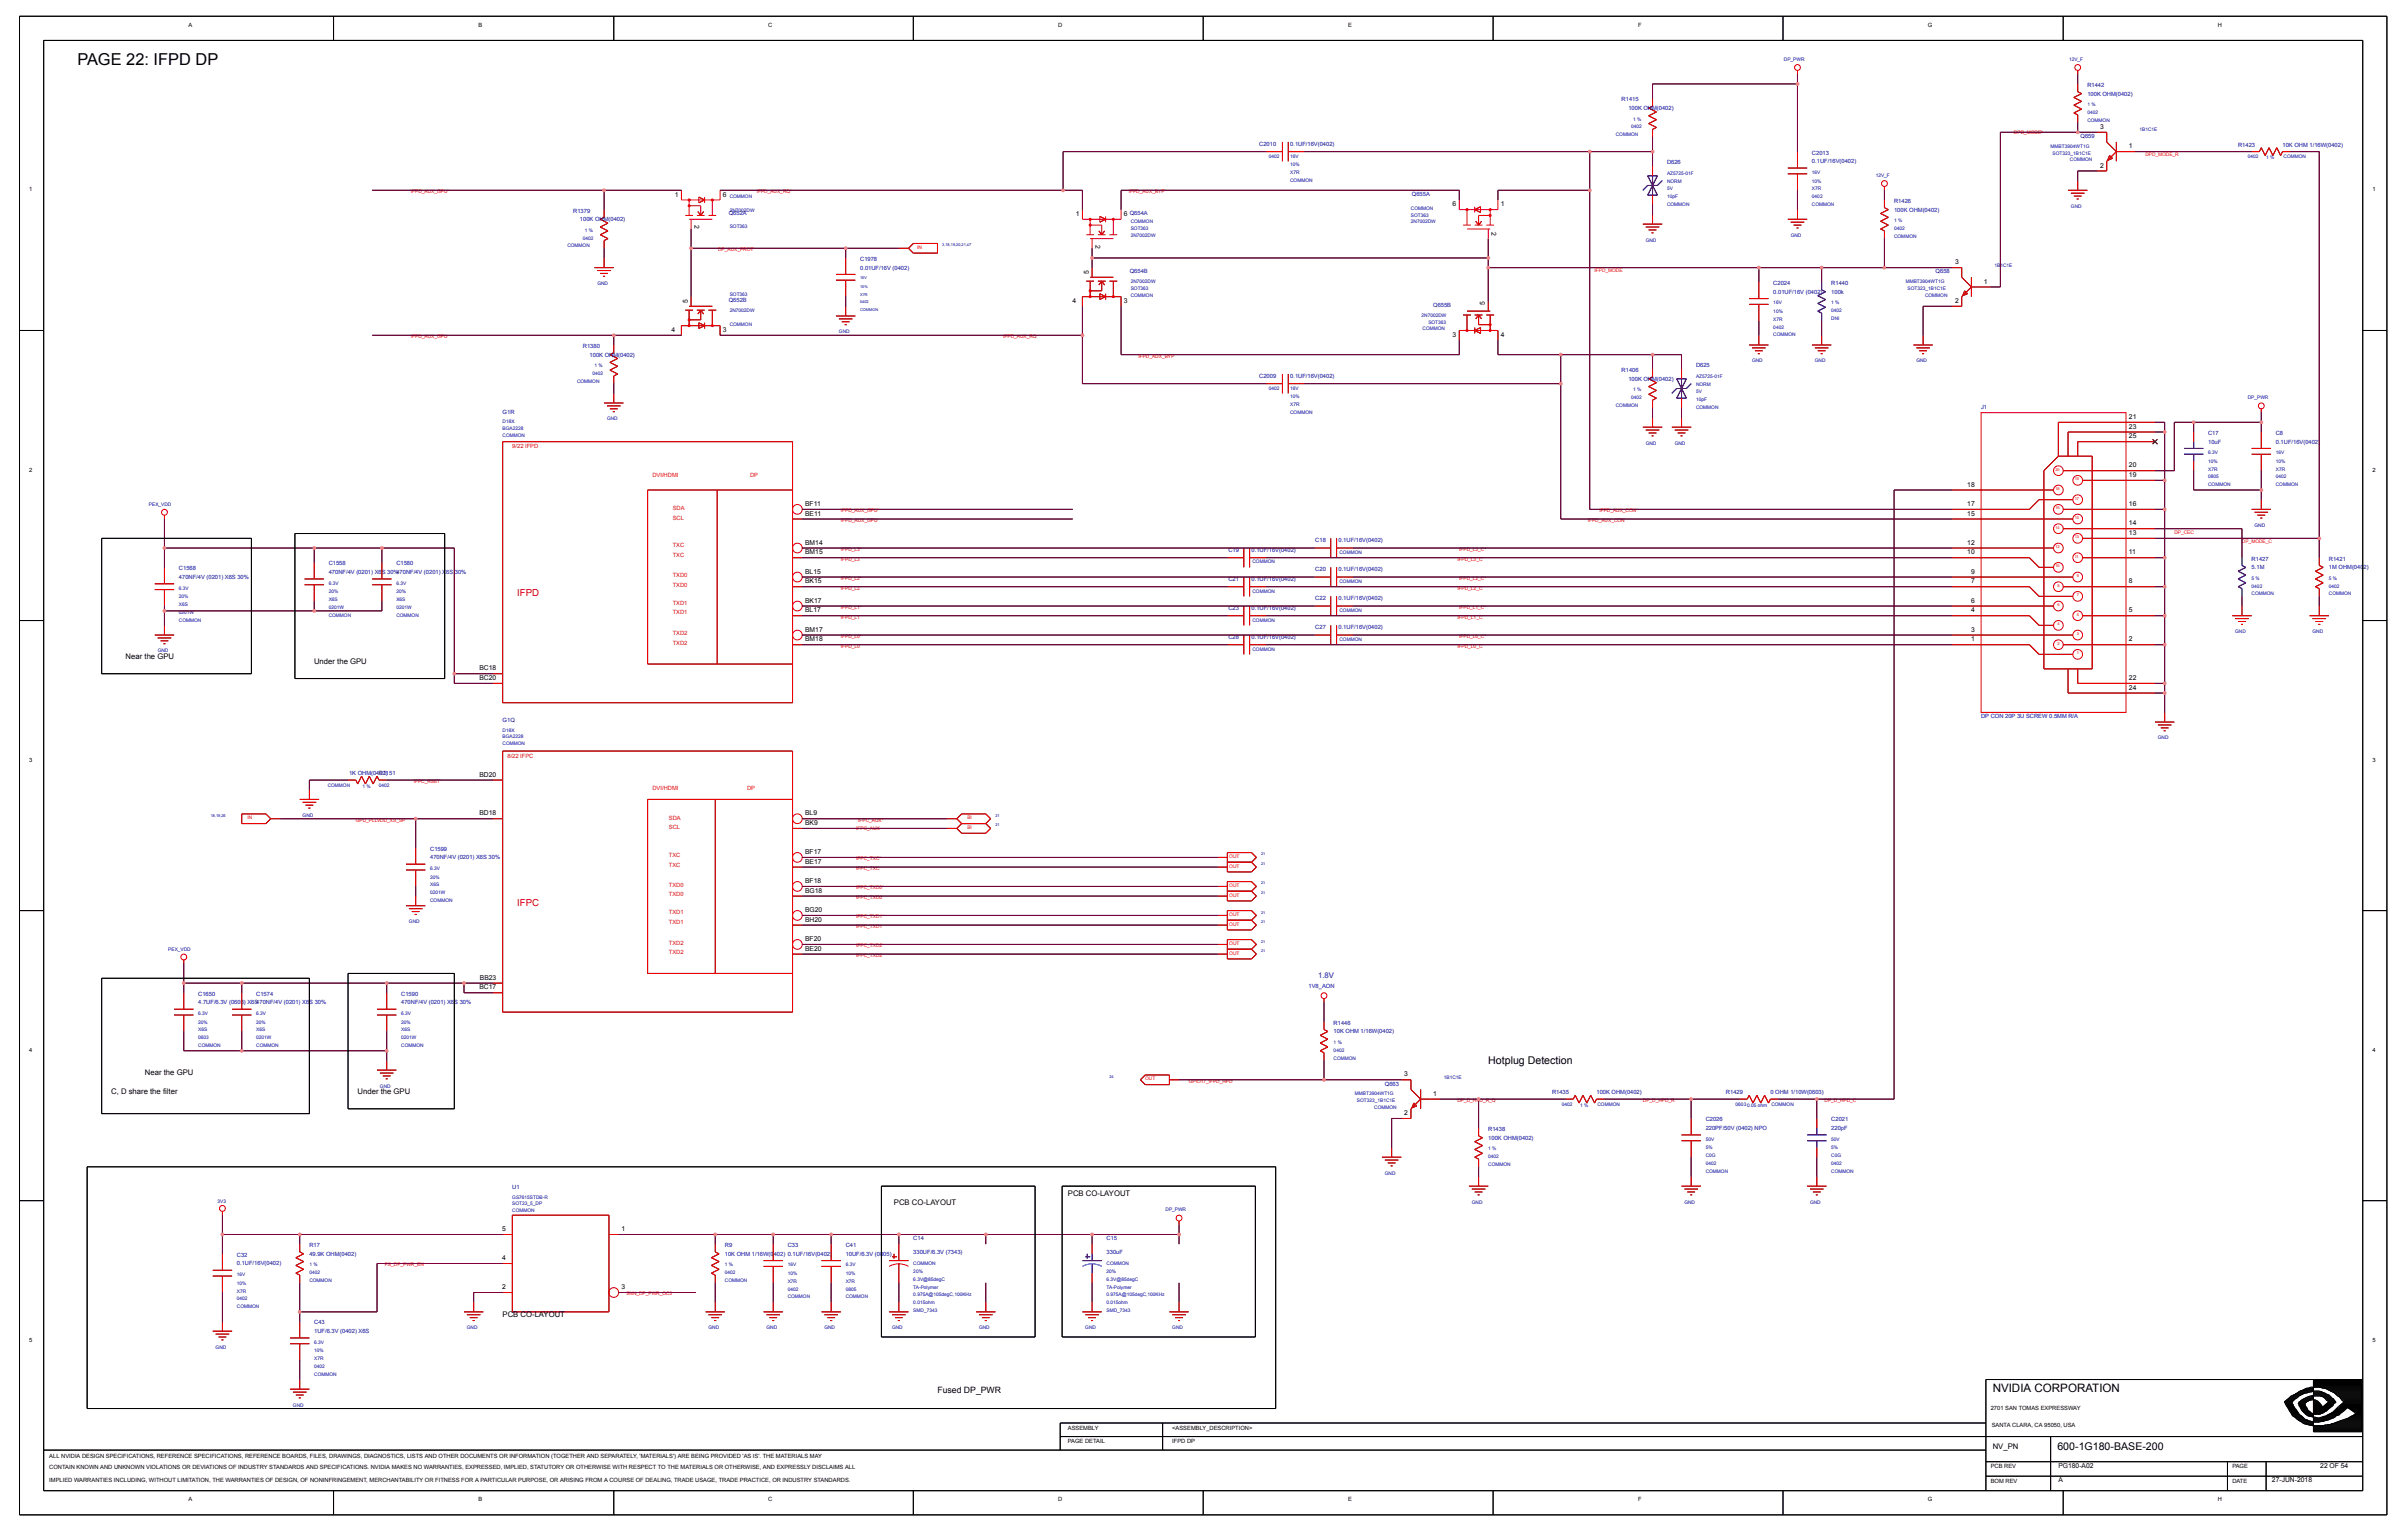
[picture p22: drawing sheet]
<svg xmlns="http://www.w3.org/2000/svg" width="191mm" height="122mm" viewBox="0 0 191 122" stroke-linecap="round" stroke-linejoin="round" font-family="sans-serif">
<defs><g id="words">
<text font-size="1.3" x="6.1" y="5.2">PAGE 22: IFPD DP</text>
<text font-size=".9" x="157.9" y="110.2">NVIDIA CORPORATION</text>
<g font-size=".8" fill="#f00">
<text x="41" y="47.2">IFPD</text>
<text x="41" y="71.7">IFPC</text>
</g>
<g font-size=".8">
<text x="117.9" y="84.3">Hotplug Detection</text>
<text x="163" y="114.8">600-1G180-BASE-200</text>
</g>
<text font-size=".7" x="74.3" y="110.3">Fused DP_PWR</text>
<g font-size=".6">
<text x="10" y="52.2">Near the GPU</text>
<text x="24.9" y="52.6">Under the GPU</text>
<text x="8.8" y="86.7">C, D share the filter</text>
<text x="11.5" y="85.1">Near the GPU</text>
<text x="28.3" y="86.7">Under the GPU</text>
<text x="70.8" y="95.5">PCB CO-LAYOUT</text>
<text x="84.6" y="94.7">PCB CO-LAYOUT</text>
<text x="39.8" y="104.3">PCB CO-LAYOUT</text>
<text x="157.9" y="114.8">NV_PN</text>
</g>
<text font-size=".6" fill="#0000a0" x="104.4" y="77.5">1.8V</text>
<g font-size=".5">
<text x="14.9" y="2.1">A</text>
<text x="37.9" y="2.1">B</text>
<text x="60.9" y="2.1">C</text>
<text x="83.8" y="2.1">D</text>
<text x="106.8" y="2.1">E</text>
<text x="129.8" y="2.1">F</text>
<text x="152.8" y="2.1">G</text>
<text x="175.7" y="2.1">H</text>
<text x="166.4" y="10.2">3</text>
<text x="168.7" y="11.7">1</text>
<text x="2.3" y="15.1">1</text>
<text x="53.5" y="15.6">1</text>
<text x="55" y="17.8" transform="rotate(90 55 17.8)">2</text>
<text x="57.3" y="15.6">6</text>
<text x="85.2" y="17.1">1</text>
<text x="89.1" y="17.1">6</text>
<text x="115.1" y="16.3">6</text>
<text x="118.9" y="16.3">1</text>
<text x="166.4" y="13.3">2</text>
<text x="188" y="15.1">1</text>
<text x="85" y="24">4</text>
<text x="86.3" y="21.7" transform="rotate(-90 86.3 21.7)">5</text>
<text x="86.8" y="19.4" transform="rotate(90 86.8 19.4)">2</text>
<text x="89.1" y="24">3</text>
<text x="118.2" y="18.4" transform="rotate(90 118.2 18.4)">2</text>
<text x="154.9" y="24">2</text>
<text x="154.9" y="20.9">3</text>
<text x="157.2" y="22.5">1</text>
<text x="53.2" y="26.3">4</text>
<text x="54.5" y="24" transform="rotate(-90 54.5 24)">5</text>
<text x="57.3" y="26.3">3</text>
<text x="115.1" y="26.7">3</text>
<text x="117.7" y="24.2" transform="rotate(-90 117.7 24.2)">5</text>
<text x="118.9" y="26.7">4</text>
<text x="168.7" y="33.2">21</text>
<text x="168.7" y="33.9">23</text>
<text x="168.7" y="34.7">25</text>
<text x="2.3" y="37.3">2</text>
<text x="63.8" y="40.8">BE11</text>
<text x="63.8" y="40.1">BF11</text>
<text x="155.9" y="40.8">15</text>
<text x="155.9" y="40.1">17</text>
<text x="155.9" y="38.5">18</text>
<text x="168.7" y="41.6">14</text>
<text x="168.7" y="40.1">16</text>
<text x="168.7" y="37.8">19</text>
<text x="168.7" y="37">20</text>
<text x="188" y="37.3">2</text>
<text x="63.8" y="47.7">BK17</text>
<text x="63.8" y="46.2">BK15</text>
<text x="63.8" y="45.4">BL15</text>
<text x="63.8" y="43.9">BM15</text>
<text x="63.8" y="43.1">BM14</text>
<text x="155.9" y="43.9">10</text>
<text x="155.9" y="43.1">12</text>
<text x="156.2" y="47.7">6</text>
<text x="156.2" y="46.2">7</text>
<text x="156.2" y="45.4">9</text>
<text x="168.7" y="46.2">8</text>
<text x="168.7" y="43.9">11</text>
<text x="168.7" y="42.4">13</text>
<text x="38" y="53.8">BC20</text>
<text x="38" y="53.1">BC18</text>
<text x="63.8" y="50.8">BM18</text>
<text x="63.8" y="50">BM17</text>
<text x="63.8" y="48.5">BL17</text>
<text x="156.2" y="50.8">1</text>
<text x="156.2" y="50">3</text>
<text x="156.2" y="48.5">4</text>
<text x="168.7" y="50.8">2</text>
<text x="168.7" y="48.5">5</text>
<text x="168.7" y="53.8">22</text>
<text x="168.7" y="54.6">24</text>
<text x="2.3" y="60.3">3</text>
<text x="38" y="64.6">BD18</text>
<text x="38" y="61.5">BD20</text>
<text x="63.8" y="65.3">BK9</text>
<text x="63.8" y="64.6">BL9</text>
<text x="188" y="60.3">3</text>
<text x="63.8" y="70.7">BG18</text>
<text x="63.8" y="69.9">BF18</text>
<text x="63.8" y="68.4">BE17</text>
<text x="63.8" y="67.6">BF17</text>
<text x="38" y="77.6">BB23</text>
<text x="63.8" y="75.3">BE20</text>
<text x="63.8" y="74.5">BF20</text>
<text x="63.8" y="73">BH20</text>
<text x="63.8" y="72.2">BG20</text>
<text x="2.3" y="83.3">4</text>
<text x="38" y="78.3">BC17</text>
<text x="188" y="83.3">4</text>
<text x="111.3" y="88.3">2</text>
<text x="111.3" y="85.2">3</text>
<text x="113.6" y="86.8">1</text>
<text x="39.8" y="99.8">4</text>
<text x="39.8" y="97.5">5</text>
<text x="49.2" y="97.5">1</text>
<text x="2.3" y="106.3">5</text>
<text x="39.8" y="102.1">2</text>
<text x="49.2" y="102.1">3</text>
<text x="188" y="106.3">5</text>
<text x="84.6" y="113.2">ASSEMBLY</text>
<text x="92.9" y="113.2">&lt;ASSEMBLY_DESCRIPTION&gt;</text>
<text x="157.7" y="111.6">2701 SAN TOMAS EXPRESSWAY</text>
<text x="157.8" y="113">SANTA CLARA, CA 95050, USA</text>
<text x="3.9" y="116.4">CONTAIN KNOWN AND UNKNOWN VIOLATIONS OR DEVIATIONS OF INDUSTRY STANDARDS AND SPECIFICATIONS. NVIDIA MAKES NO WARRANTIES, EXPRESSED, IMPLIED, STATUTORY OR OTHERWISE WITH RESPECT TO THE MATERIALS OR OTHERWISE, AND EXPRESSLY DISCLAIMS ALL</text>
<text x="3.9" y="115.4">ALL NVIDIA DESIGN SPECIFICATIONS, REFERENCE SPECIFICATIONS, REFERENCE BOARDS, FILES, DRAWINGS, DIAGNOSTICS, LISTS AND OTHER DOCUMENTS OR INFORMATION (TOGETHER AND SEPARATELY, 'MATERIALS') ARE BEING PROVIDED 'AS IS'. THE MATERIALS MAY</text>
<text x="3.9" y="117.4">IMPLIED WARRANTIES INCLUDING, WITHOUT LIMITATION, THE WARRANTIES OF DESIGN, OF NONINFRINGEMENT, MERCHANTABILITY OR FITNESS FOR A PARTICULAR PURPOSE, OR ARISING FROM A COURSE OF DEALING, TRADE USAGE, TRADE PRACTICE, OR INDUSTRY STANDARDS.</text>
<text x="14.9" y="118.9">A</text>
<text x="37.9" y="118.9">B</text>
<text x="60.9" y="118.9">C</text>
<text x="83.8" y="118.9">D</text>
<text x="84.6" y="114.3">PAGE DETAIL</text>
<text x="92.9" y="114.3">IFPD DP</text>
<text x="106.8" y="118.9">E</text>
<text x="129.8" y="118.9">F</text>
<text x="152.8" y="118.9">G</text>
<text x="157.7" y="117.4">BOM REV</text>
<text x="157.7" y="116.3">PCB REV</text>
<text x="163.1" y="117.4">A</text>
<text x="163.1" y="116.2">PG180-A02</text>
<text x="175.7" y="118.9">H</text>
<text x="176.9" y="116.3">PAGE</text>
<text x="176.9" y="117.4">DATE</text>
<text x="180" y="117.4">27-JUN-2018</text>
<text x="183.8" y="116.2">22 OF 54</text>
</g>
<g font-size=".5" fill="#0000a0">
<text x="99.8" y="11.5">C2010</text>
<text x="102.2" y="11.5">0.1UF/16V(0402)</text>
<text x="128.5" y="8">R1415</text>
<text x="129" y="8.7">100K OHM(0402)</text>
<text x="164.9" y="10.9">Q659</text>
<text x="165.4" y="6.9">R1442</text>
<text x="165.4" y="7.6">100K OHM(0402)</text>
<text x="177.3" y="11.6">R1423</text>
<text x="180.9" y="11.6">10K OHM 1/16W(0402)</text>
<text x="45.4" y="16.8">R1379</text>
<text x="46" y="17.5">100K OHM(0402)</text>
<text x="57.7" y="17.1">Q652A</text>
<text x="89.5" y="17.1">Q654A</text>
<text x="111.9" y="15.5">Q655A</text>
<text x="132.1" y="13">D626</text>
<text x="143.6" y="12.2">C2013</text>
<text x="143.6" y="12.9">0.1UF/16V(0402)</text>
<text x="150.1" y="16.1">R1426</text>
<text x="150.1" y="16.8">100K OHM(0402)</text>
<text x="57.7" y="23.9">Q652B</text>
<text x="68.2" y="20.7">C1978</text>
<text x="68.2" y="21.3">0.01UF/16V (0402)</text>
<text x="89.5" y="21.7">Q654B</text>
<text x="140.5" y="22.6">C2024</text>
<text x="140.5" y="23.3">0.01UF/16V (0402)</text>
<text x="145.1" y="22.6">R1440</text>
<text x="145.1" y="23.3">100k</text>
<text x="153.4" y="21.7">Q658</text>
<text x="46.2" y="27.5">R1380</text>
<text x="46.7" y="28.2">100K OHM(0402)</text>
<text x="99.8" y="29.9">C2009</text>
<text x="102.2" y="29.9">0.1UF/16V(0402)</text>
<text x="113.6" y="24.3">Q655B</text>
<text x="128.5" y="29.5">R1406</text>
<text x="134.4" y="29.1">D625</text>
<text x="39.8" y="32.8">G1R</text>
<text x="129" y="30.2">100K OHM(0402)</text>
<text x="157" y="32.4">J1</text>
<text x="175" y="34.4">C17</text>
<text x="175" y="35.1">10uF</text>
<text x="180.3" y="34.4">C8</text>
<text x="180.3" y="35.1">0.1UF/16V(0402)</text>
<text x="14.2" y="45.2">C1568</text>
<text x="14.2" y="45.8">470NF/4V (0201) X6S 30%</text>
<text x="26" y="44.8">C1558</text>
<text x="26" y="45.5">470NF/4V (0201) X6S 30%470NF/4V (0201) X6S 30%</text>
<text x="31.4" y="44.8">C1580</text>
<text x="97.3" y="46">C21</text>
<text x="97.3" y="43.7">C19</text>
<text x="99.2" y="46">0.1UF/16V(0402)</text>
<text x="99.2" y="43.7">0.1UF/16V(0402)</text>
<text x="104.2" y="47.5">C22</text>
<text x="104.2" y="45.2">C20</text>
<text x="104.2" y="42.9">C18</text>
<text x="106.1" y="47.5">0.1UF/16V(0402)</text>
<text x="106.1" y="45.2">0.1UF/16V(0402)</text>
<text x="106.1" y="42.9">0.1UF/16V(0402)</text>
<text x="178.4" y="44.4">R1427</text>
<text x="178.4" y="45.1">5.1M</text>
<text x="184.5" y="44.4">R1421</text>
<text x="184.5" y="45.1">1M OHM(0402)</text>
<text x="97.3" y="50.6">C28</text>
<text x="97.3" y="48.3">C23</text>
<text x="99.2" y="50.6">0.1UF/16V(0402)</text>
<text x="99.2" y="48.3">0.1UF/16V(0402)</text>
<text x="104.2" y="49.8">C27</text>
<text x="106.1" y="49.8">0.1UF/16V(0402)</text>
<text x="39.8" y="57.2">G1Q</text>
<text x="157" y="56.9">DP CON 20P 3U SCREW 0.5MM R/A</text>
<text x="27.7" y="61.4">1K OHM(0402)</text>
<text x="30" y="61.4">R1151</text>
<text x="34.1" y="67.4">C1599</text>
<text x="34.1" y="68">470NF/4V (0201) X6S 30%</text>
<text x="15.7" y="78.8">C1650</text>
<text x="15.7" y="79.5">4.7UF/6.3V (0603) X6S470NF/4V (0201) X6S 30%</text>
<text x="20.3" y="78.8">C1574</text>
<text x="31.8" y="78.8">C1590</text>
<text x="31.8" y="79.5">470NF/4V (0201) X6S 30%</text>
<text x="103.7" y="78.2">1V8_AON</text>
<text x="105.7" y="81.1">R1446</text>
<text x="105.7" y="81.8">10K OHM 1/16W(0402)</text>
<text x="109.7" y="86">Q663</text>
<text x="117.9" y="89.6">R1438</text>
<text x="123" y="86.7">R1435</text>
<text x="126.5" y="86.7">100K OHM(0402)</text>
<text x="135.1" y="88.8">C2026</text>
<text x="135.1" y="89.5">220PF/50V (0402) NPO</text>
<text x="136.8" y="86.7">R1429</text>
<text x="140.3" y="86.7">0 OHM 1/10W(0603)</text>
<text x="145.1" y="88.8">C2021</text>
<text x="145.1" y="89.5">220pF</text>
<text x="40.6" y="94.2">U1</text>
<text x="117.9" y="90.3">100K OHM(0402)</text>
<text x="18.8" y="99.5">C32</text>
<text x="18.8" y="100.2">0.1UF/16V(0402)</text>
<text x="24.5" y="98.8">R17</text>
<text x="24.5" y="99.4">49.9K OHM(0402)</text>
<text x="57.4" y="98.8">R9</text>
<text x="57.4" y="99.4">10K OHM 1/16W(0402) 0.1UF/16V(0402)</text>
<text x="62.4" y="98.8">C33</text>
<text x="67" y="98.8">C41</text>
<text x="67" y="99.4">10UF/6.3V (0805)</text>
<text x="72.4" y="98.2">C14</text>
<text x="72.4" y="99.3">330UF/6.3V (7343)</text>
<text x="87.7" y="98.2">C15</text>
<text x="87.7" y="99.3">330uF</text>
<text x="24.9" y="104.9">C43</text>
<text x="24.9" y="105.6">1UF/6.3V (0402) X6S</text>
</g>
<g font-size=".5" fill="#f00">
<text x="40.6" y="35.5">9/22 IFPD</text>
<text x="51.7" y="37.8">DVI/HDMI</text>
<text x="53.3" y="40.4">SDA</text>
<text x="53.3" y="41.2">SCL</text>
<text x="59.4" y="37.8">DP</text>
<text x="53.3" y="43.3">TXC</text>
<text x="53.3" y="47.9">TXD1</text>
<text x="53.3" y="46.5">TXD0</text>
<text x="53.3" y="45.7">TXD0</text>
<text x="53.3" y="44.1">TXC</text>
<text x="53.3" y="48.6">TXD1</text>
<text x="53.3" y="50.3">TXD2</text>
<text x="53.3" y="51.1">TXD2</text>
<text x="40.2" y="60">8/22 IFPC</text>
<text x="51.7" y="62.5">DVI/HDMI</text>
<text x="53" y="65.7">SCL</text>
<text x="53" y="64.9">SDA</text>
<text x="59.2" y="62.5">DP</text>
<text x="53" y="67.9">TXC</text>
<text x="53" y="71">TXD0</text>
<text x="53" y="70.3">TXD0</text>
<text x="53" y="68.7">TXC</text>
<text x="53" y="75.6">TXD2</text>
<text x="53" y="74.9">TXD2</text>
<text x="53" y="73.2">TXD1</text>
<text x="53" y="72.4">TXD1</text>
</g>
<g font-size=".4" fill="#0000a0">
<text x="141.3" y="4.8">DP_PWR</text>
<text x="163.9" y="4.8">12V_F</text>
<text x="128" y="10.8">COMMON</text>
<text x="129.3" y="10.2">0402</text>
<text x="129.4" y="9.6">1 %</text>
<text x="162.5" y="11.7">MMBT3904WT1G</text>
<text x="165.4" y="9.6">COMMON</text>
<text x="165.4" y="9">0402</text>
<text x="165.4" y="8.4">1 %</text>
<text x="169.5" y="10.4">1B1C1E</text>
<text x="57.8" y="15.7">COMMON</text>
<text x="57.8" y="16.8">2N7002DW</text>
<text x="89.6" y="17.7">COMMON</text>
<text x="100.5" y="12.5">0402</text>
<text x="102.2" y="14.4">COMMON</text>
<text x="102.2" y="13.2">10%</text>
<text x="102.2" y="13.8">X7R</text>
<text x="102.2" y="12.5">16V</text>
<text x="111.8" y="16.6">COMMON</text>
<text x="111.8" y="17.7">2N7002DW</text>
<text x="111.8" y="17.2">SOT363</text>
<text x="132.1" y="16.3">COMMON</text>
<text x="132.1" y="13.8">AZ5725-01F</text>
<text x="132.1" y="14.5">NORM</text>
<text x="132.1" y="15.7">10pF</text>
<text x="132.1" y="15.1">5V</text>
<text x="143.6" y="16.3">COMMON</text>
<text x="143.6" y="15.7">0402</text>
<text x="143.6" y="15.1">X7R</text>
<text x="143.6" y="14.5">10%</text>
<text x="143.6" y="13.8">16V</text>
<text x="148.6" y="14">12V_F</text>
<text x="150.1" y="17.6">1 %</text>
<text x="162.6" y="12.2">SOT323_1B1C1E</text>
<text x="164" y="12.8">COMMON</text>
<text x="164.1" y="16.4">GND</text>
<text x="178.1" y="12.5">0402</text>
<text x="179.6" y="12.6">1 %</text>
<text x="180.9" y="12.5">COMMON</text>
<text x="45" y="19.6">COMMON</text>
<text x="46.2" y="19">0402</text>
<text x="46.3" y="18.4">1 %</text>
<text x="47.3" y="22.6">GND</text>
<text x="57.8" y="23.4">SOT363</text>
<text x="57.8" y="18.1">SOT363</text>
<text x="89.6" y="23.5">COMMON</text>
<text x="89.6" y="23">SOT363</text>
<text x="89.6" y="22.4">2N7002DW</text>
<text x="89.6" y="18.7">2N7002DW</text>
<text x="89.6" y="18.2">SOT363</text>
<text x="130.4" y="19.1">GND</text>
<text x="141.9" y="18.7">GND</text>
<text x="150.1" y="18.8">COMMON</text>
<text x="150.1" y="18.2">0402</text>
<text x="151" y="22.4">MMBT3904WT1G</text>
<text x="151.1" y="23">SOT323_1B1C1E</text>
<text x="152.5" y="23.5">COMMON</text>
<text x="158" y="21.1">1B1C1E</text>
<text x="46.9" y="29.7">0402</text>
<text x="47.1" y="29.1">1 %</text>
<text x="57.8" y="25.8">COMMON</text>
<text x="57.8" y="24.7">2N7002DW</text>
<text x="66.5" y="26.4">GND</text>
<text x="112.6" y="25.1">2N7002DW</text>
<text x="112.7" y="26.2">COMMON</text>
<text x="113.2" y="25.6">SOT363</text>
<text x="134.4" y="29.9">AZ5725-01F</text>
<text x="138.8" y="28.7">GND</text>
<text x="140.5" y="26.6">COMMON</text>
<text x="140.5" y="24.1">16V</text>
<text x="140.5" y="26">0402</text>
<text x="140.5" y="25.4">X7R</text>
<text x="140.5" y="24.8">10%</text>
<text x="143.8" y="28.7">GND</text>
<text x="145.1" y="25.3">DNI</text>
<text x="145.1" y="24.1">1 %</text>
<text x="145.1" y="24.7">0402</text>
<text x="151.8" y="28.7">GND</text>
<text x="39.8" y="34.1">BGA2228</text>
<text x="39.8" y="33.5">D18X</text>
<text x="39.8" y="34.6">COMMON</text>
<text x="45.7" y="30.3">COMMON</text>
<text x="48.1" y="33.3">GND</text>
<text x="100.5" y="30.9">0402</text>
<text x="102.2" y="32.8">COMMON</text>
<text x="102.2" y="31.5">10%</text>
<text x="102.2" y="32.1">X7R</text>
<text x="102.2" y="30.9">16V</text>
<text x="128" y="32.2">COMMON</text>
<text x="129.3" y="31.6">0402</text>
<text x="129.4" y="31">1 %</text>
<text x="130.4" y="35.2">GND</text>
<text x="132.7" y="35.2">GND</text>
<text x="134.4" y="32.4">COMMON</text>
<text x="134.4" y="31.8">10pF</text>
<text x="134.4" y="30.5">NORM</text>
<text x="134.4" y="31.1">5V</text>
<text x="175" y="36">6.3V</text>
<text x="178.1" y="31.6">DP_PWR</text>
<text x="180.3" y="36">16V</text>
<text x="11.8" y="40.1">PEX_VDD</text>
<text x="175" y="38.5">COMMON</text>
<text x="175" y="36.7">10%</text>
<text x="175" y="37.9">0805</text>
<text x="175" y="37.3">X7R</text>
<text x="178.6" y="41.7">GND</text>
<text x="180.3" y="38.5">COMMON</text>
<text x="180.3" y="37.9">0402</text>
<text x="180.3" y="37.3">X7R</text>
<text x="180.3" y="36.7">10%</text>
<text x="14.2" y="47.4">20%</text>
<text x="14.2" y="46.7">6.3V</text>
<text x="14.2" y="48">X6S</text>
<text x="26" y="47">20%</text>
<text x="26" y="46.3">6.3V</text>
<text x="26" y="47.6">X6S</text>
<text x="31.4" y="47">20%</text>
<text x="31.4" y="46.3">6.3V</text>
<text x="31.4" y="47.6">X6S</text>
<text x="99.2" y="46.9">COMMON</text>
<text x="99.2" y="44.6">COMMON</text>
<text x="106.1" y="46.2">COMMON</text>
<text x="106.1" y="43.9">COMMON</text>
<text x="178.4" y="47.1">COMMON</text>
<text x="178.4" y="46.5">0402</text>
<text x="178.4" y="45.9">5 %</text>
<text x="184.5" y="47.1">COMMON</text>
<text x="184.5" y="46.5">0402</text>
<text x="184.5" y="45.9">5 %</text>
<text x="12.5" y="51.7">GND</text>
<text x="14.2" y="49.2">COMMON</text>
<text x="14.2" y="48.6">0201W</text>
<text x="26" y="48.8">COMMON</text>
<text x="26" y="48.2">0201W</text>
<text x="31.4" y="48.8">COMMON</text>
<text x="31.4" y="48.2">0201W</text>
<text x="99.2" y="51.5">COMMON</text>
<text x="99.2" y="49.2">COMMON</text>
<text x="106.1" y="50.7">COMMON</text>
<text x="106.1" y="48.4">COMMON</text>
<text x="177.1" y="50.1">GND</text>
<text x="183.2" y="50.1">GND</text>
<text x="39.8" y="58.5">BGA2228</text>
<text x="39.8" y="57.9">D18X</text>
<text x="39.8" y="59">COMMON</text>
<text x="171" y="58.6">GND</text>
<text x="24" y="64.7">GND</text>
<text x="26" y="62.3">COMMON</text>
<text x="28.7" y="62.4">1 %</text>
<text x="30" y="62.3">0402</text>
<text x="34.1" y="71.4">COMMON</text>
<text x="34.1" y="70.8">0201W</text>
<text x="34.1" y="70.2">X6S</text>
<text x="34.1" y="69.6">20%</text>
<text x="34.1" y="68.9">6.3V</text>
<text x="13.3" y="75.3">PEX_VDD</text>
<text x="32.4" y="73.1">GND</text>
<text x="15.7" y="82.9">COMMON</text>
<text x="15.7" y="80.4">6.3V</text>
<text x="15.7" y="81.1">20%</text>
<text x="15.7" y="81.7">X6S</text>
<text x="15.7" y="82.3">0603</text>
<text x="20.3" y="82.9">COMMON</text>
<text x="20.3" y="82.3">0201W</text>
<text x="20.3" y="81.1">20%</text>
<text x="20.3" y="80.4">6.3V</text>
<text x="20.3" y="81.7">X6S</text>
<text x="31.8" y="82.9">COMMON</text>
<text x="31.8" y="80.4">6.3V</text>
<text x="31.8" y="81.7">X6S</text>
<text x="31.8" y="81.1">20%</text>
<text x="31.8" y="82.3">0201W</text>
<text x="105.7" y="83.9">COMMON</text>
<text x="105.7" y="82.7">1 %</text>
<text x="105.7" y="83.3">0402</text>
<text x="30.1" y="86.1">GND</text>
<text x="107.4" y="86.7">MMBT3904WT1G</text>
<text x="107.5" y="87.3">SOT323_1B1C1E</text>
<text x="108.9" y="87.8">COMMON</text>
<text x="114.4" y="85.4">1B1C1E</text>
<text x="123.7" y="87.6">0402</text>
<text x="125.2" y="87.6">1 %</text>
<text x="126.6" y="87.6">COMMON</text>
<text x="137.5" y="87.6">0603</text>
<text x="138.4" y="87.6">0.05 ohm</text>
<text x="140.4" y="87.6">COMMON</text>
<text x="17.2" y="95.2">3V3</text>
<text x="40.6" y="96">COMMON</text>
<text x="40.6" y="94.9">GS7615STDB-R</text>
<text x="40.6" y="95.5">SOT23_5_DP</text>
<text x="92.3" y="95.9">DP_PWR</text>
<text x="109.7" y="93">GND</text>
<text x="116.6" y="95.3">GND</text>
<text x="117.9" y="92.3">COMMON</text>
<text x="117.9" y="91.7">0402</text>
<text x="117.9" y="91.1">1 %</text>
<text x="133.5" y="95.3">GND</text>
<text x="135.1" y="92.9">COMMON</text>
<text x="135.1" y="90.3">50V</text>
<text x="135.1" y="91">5%</text>
<text x="135.1" y="91.6">C0G</text>
<text x="135.1" y="92.2">0402</text>
<text x="143.4" y="95.3">GND</text>
<text x="145.1" y="92.9">COMMON</text>
<text x="145.1" y="90.3">50V</text>
<text x="145.1" y="91">5%</text>
<text x="145.1" y="91.6">C0G</text>
<text x="145.1" y="92.2">0402</text>
<text x="18.8" y="101">16V</text>
<text x="18.8" y="101.7">10%</text>
<text x="24.5" y="101.5">COMMON</text>
<text x="24.5" y="100.9">0402</text>
<text x="24.5" y="100.3">1 %</text>
<text x="57.4" y="101.5">COMMON</text>
<text x="57.4" y="100.3">1 %</text>
<text x="57.4" y="100.9">0402</text>
<text x="62.4" y="101.6">X7R</text>
<text x="62.4" y="101">10%</text>
<text x="62.4" y="100.3">16V</text>
<text x="67" y="101.6">X7R</text>
<text x="67" y="100.3">6.3V</text>
<text x="67" y="101">10%</text>
<text x="72.4" y="100.2">COMMON</text>
<text x="72.4" y="100.8">20%</text>
<text x="72.4" y="101.4">6.3V@85degC</text>
<text x="87.7" y="100.2">COMMON</text>
<text x="87.7" y="100.8">20%</text>
<text x="87.7" y="101.4">6.3V@85degC</text>
<text x="17.1" y="106.8">GND</text>
<text x="18.8" y="103.6">COMMON</text>
<text x="18.8" y="102.3">X7R</text>
<text x="18.8" y="103">0402</text>
<text x="24.9" y="106.4">6.3V</text>
<text x="24.9" y="107.7">X7R</text>
<text x="24.9" y="107.1">10%</text>
<text x="37" y="105.3">GND</text>
<text x="56.1" y="105.3">GND</text>
<text x="60.7" y="105.3">GND</text>
<text x="62.4" y="102.8">COMMON</text>
<text x="62.4" y="102.2">0402</text>
<text x="65.3" y="105.3">GND</text>
<text x="67" y="102.8">COMMON</text>
<text x="67" y="102.2">0805</text>
<text x="70.7" y="105.3">GND</text>
<text x="72.4" y="103.9">SMD_7343</text>
<text x="72.4" y="103.3">0.015ohm</text>
<text x="72.4" y="102.7">0.975A@105degC,100KHz</text>
<text x="72.4" y="102">TA-Polymer</text>
<text x="77.6" y="105.3">GND</text>
<text x="86" y="105.3">GND</text>
<text x="87.7" y="102.7">0.975A@105degC,100KHz</text>
<text x="87.7" y="102">TA-Polymer</text>
<text x="87.7" y="103.3">0.015ohm</text>
<text x="87.7" y="103.9">SMD_7343</text>
<text x="92.9" y="105.3">GND</text>
<text x="23.2" y="111.4">GND</text>
<text x="24.9" y="108.9">COMMON</text>
<text x="24.9" y="108.3">0402</text>
</g>
<g font-size=".4" fill="#f00">
<text x="159.6" y="10.6">DPD_MODE*</text>
<text x="32.6" y="15.3">IFPD_AUX_GPU*</text>
<text x="60" y="15.3">IFPD_AUX_RQ*</text>
<text x="89.4" y="15.3">IFPD_AUX_BYP*</text>
<text x="170" y="12.4">DPD_MODE_R</text>
<text x="56.9" y="19.9">DP_AUX_PROT</text>
<text x="72.7" y="19.7">IN</text>
<text x="126.3" y="21.5">IFPD_MODE</text>
<text x="32.6" y="26.8">IFPD_AUX_GPU</text>
<text x="79.5" y="26.8">IFPD_AUX_RQ</text>
<text x="90.2" y="28.3">IFPD_AUX_BYP</text>
<text x="66.6" y="41.3">IFPD_AUX_GPU</text>
<text x="66.6" y="40.6">IFPD_AUX_GPU*</text>
<text x="125.8" y="41.3">IFPD_AUX_CON</text>
<text x="126.7" y="40.6">IFPD_AUX_CON*</text>
<text x="66.6" y="46.7">IFPD_L2</text>
<text x="66.6" y="45.9">IFPD_L2*</text>
<text x="66.6" y="44.4">IFPD_L3</text>
<text x="66.6" y="43.6">IFPD_L3*</text>
<text x="115.5" y="46.7">IFPD_L2_C</text>
<text x="115.5" y="44.4">IFPD_L3_C</text>
<text x="115.6" y="45.9">IFPD_L2_C*</text>
<text x="115.6" y="43.6">IFPD_L3_C*</text>
<text x="172.3" y="42.2">DP_CEC</text>
<text x="177.6" y="43">DP_MODE_C</text>
<text x="66.6" y="51.3">IFPD_L0</text>
<text x="66.6" y="50.5">IFPD_L0*</text>
<text x="66.6" y="49">IFPD_L1</text>
<text x="66.6" y="48.2">IFPD_L1*</text>
<text x="115.5" y="51.3">IFPD_L0_C</text>
<text x="115.5" y="49">IFPD_L1_C</text>
<text x="115.6" y="50.5">IFPD_L0_C*</text>
<text x="115.6" y="48.2">IFPD_L1_C*</text>
<text x="19.6" y="64.9">IN</text>
<text x="28.2" y="65.1">GPU_PLLVDD_XS_SP</text>
<text x="32.8" y="62">IFPC_RSET</text>
<text x="67.8" y="65.8">IFPC_AUX</text>
<text x="68" y="65.1">IFPC_AUX*</text>
<text x="76.7" y="65.6">BI</text>
<text x="76.7" y="64.9">BI</text>
<text x="67.8" y="68.9">IFPC_TXC</text>
<text x="67.8" y="68.1">IFPC_TXC*</text>
<text x="67.8" y="71.2">IFPC_TXD0</text>
<text x="67.8" y="70.4">IFPC_TXD0*</text>
<text x="97.4" y="71">OUT</text>
<text x="97.4" y="70.2">OUT</text>
<text x="97.4" y="68.7">OUT</text>
<text x="97.4" y="67.9">OUT</text>
<text x="67.8" y="73.5">IFPC_TXD1</text>
<text x="67.8" y="72.7">IFPC_TXD1*</text>
<text x="67.8" y="75.8">IFPC_TXD2</text>
<text x="67.8" y="75">IFPC_TXD2*</text>
<text x="97.4" y="75.6">OUT</text>
<text x="97.4" y="74.8">OUT</text>
<text x="97.4" y="73.3">OUT</text>
<text x="97.4" y="72.5">OUT</text>
<text x="90.7" y="85.5">OUT</text>
<text x="94.2" y="85.7">GPIO17_IFPD_HPD</text>
<text x="115.5" y="87.3">DP_D_HPD_R_Q</text>
<text x="130.2" y="87.3">DP_D_HPD_R</text>
<text x="144.6" y="87.3">DP_D_HPD_C</text>
<text x="30.5" y="100.3">PS_DP_PWR_EN</text>
<text x="49.6" y="102.6">SNN_DP_PWR_OC3</text>
</g>
<g font-size=".3" fill="#0000a0">
<text x="68.2" y="23.4">X7R</text>
<text x="68.2" y="22.1">16V</text>
<text x="68.2" y="22.8">10%</text>
<text x="74.7" y="19.5">3,18,19,20,21,47</text>
<text x="68.2" y="24.6">COMMON</text>
<text x="68.2" y="24">0402</text>
<text x="16.7" y="64.7">18,19,26</text>
<text x="78.9" y="65.4">21</text>
<text x="78.9" y="64.7">21</text>
<text x="99.9" y="70.8">21</text>
<text x="99.9" y="70">21</text>
<text x="99.9" y="68.5">21</text>
<text x="99.9" y="67.7">21</text>
<text x="99.9" y="75.4">21</text>
<text x="99.9" y="74.6">21</text>
<text x="99.9" y="73.1">21</text>
<text x="99.9" y="72.3">21</text>
<text x="87.9" y="85.4">24</text>
</g>
<g font-size=".3" fill="#f00">
<text x="162.9" y="37.3">20</text>
<text x="162.9" y="40.3">16</text>
<text x="162.9" y="41.9">14</text>
<text x="162.9" y="38.8">18</text>
<text x="164.4" y="41.1">15</text>
<text x="164.4" y="38">19</text>
<text x="164.4" y="39.6">17</text>
<text x="162.9" y="43.4">12</text>
<text x="162.9" y="44.9">10</text>
<text x="163" y="46.5">8</text>
<text x="163" y="48">6</text>
<text x="164.4" y="42.6">13</text>
<text x="164.4" y="44.2">11</text>
<text x="164.5" y="47.2">7</text>
<text x="164.5" y="45.7">9</text>
<text x="163" y="49.5">4</text>
<text x="163" y="51.1">2</text>
<text x="164.5" y="50.3">3</text>
<text x="164.5" y="51.8">1</text>
<text x="164.5" y="48.8">5</text>
</g>
</g></defs>
<g fill="#000">
<path d="M47.6 18.6l.6 .3zM47.6 18l.6-.3zM47.6 17.4l.3-.2zM47.9 19.7v.7zM47.9 15.1v1.5zM47.9 19v.7zM47.9 16.6v.6zM47.9 19l.3-.1zM47.6 18.6l.6-.3zM47.6 18l.6 .3zM47.6 17.4l.6 .3zM54.8 18.1v1.6z"/>
<path d="M55.4 16.1l.4-.3zM55.4 15.6l.4 .2zM55.3 16.8l.2 .3zM55.8 16.8l-.3 .3zM67 19.7v.7zM71.2 19.7h.8zM72 19.7l.4-.4zM72.4 19.3h1.9zM74.3 19.3v.7zM84.2 15.1h1.6zM85.8 15.1v1.5zM86.5 19.7v.7z"/>
<path d="M87.1 17.6l.5-.2zM87.1 17.1l.5 .3zM87.1 18.3l.2 .3zM87.5 18.3l-.2 .3zM88.8 15.1v1.5zM101.1 12h.5zM100.3 12h.8zM101.6 11.2v1.6zM102.1 12h.5zM102.1 11.2v1.6zM102.6 12h.8zM115.6 15.1v.7z"/>
<path d="M117.4 17.5l-.2 .3zM116.9 17.5l.3 .3zM116.8 16.6l.5 .2zM116.8 16.6l.5-.2zM118.7 15.1v.7zM130.2 17.7h1.5zM130.4 18h1.1zM130.6 13.9l.7 1.6zM130.6 13.9h.7zM130.6 15.5h.7zM131.3 13.9l-.7 1.6zM130.6 14.7l-.4 .4z"/>
<path d="M130.6 14.7h.7zM130.6 9.8l.6 .3zM130.6 9.2l.6-.3zM130.6 8.6l.3-.2zM130.9 18.4h.1zM130.9 6.6v1.2zM130.9 16.2v.8zM130.9 12v1.2zM130.9 10.9v1.1zM130.9 13.9v1.6zM130.9 13.2v.7zM130.9 15.5v.7z"/>
<path d="M130.9 17v.7zM130.9 10.2v.7zM130.9 7.8v.6zM130.6 18.2h.6zM130.9 10.2l.3-.1zM130.6 9.8l.6-.3zM130.6 9.2l.6 .3zM130.6 8.6l.6 .3zM131.3 14.7l.4-.4zM141.7 17.4h1.5zM141.9 17.6h1.1zM142.3 18.1h.2z"/>
<path d="M142.4 5.9v.7zM142.4 15.1v1.5zM142.4 13.8v.5zM142.4 12.8v.5zM142.4 12v.8zM142.4 14.3v.8zM142.4 16.6v.8zM142.4 5.6v.3zM142.1 17.8h.6zM141.7 13.3h1.5zM141.7 13.8h1.5zM149 18.1l.3 .2z"/>
<path d="M149 17.5l.6 .3zM149 17.5l.6-.3zM149 16.9l.6-.3zM149.3 15.1v.7zM149.3 18.3v.6zM149.3 15.8v.6zM149.3 14.8v.3zM149 18.1l.6-.3zM149 16.9l.6 .3zM149.3 16.4l.3 .2zM163.9 15.1h1.5zM164.1 15.3h1.1z"/>
<path d="M164.3 8.9l.3 .2zM164.3 8.3l.6 .3zM164.3 8.3l.6-.3zM164.3 7.7l.6-.3zM164.5 15.8h.2zM164.6 5.9v.7zM164.6 9.7v.8zM164.6 13.5v.8zM164.6 9.1v.6zM164.6 6.6v.7zM164.6 14.3v.8zM164.6 5.6v.3z"/>
<path d="M164.3 8.9l.6-.3zM164.3 7.7l.6 .3zM164.6 7.3l.3 .1zM164.3 15.5h.6zM164.6 10.5h1.6zM164.6 13.5h1.6zM166.9 12.8v.7zM166.9 10.5v.7zM166.9 12.8l.8-.8zM166.2 13.5h.7zM166.2 10.5h.7zM167 12.7l.4-.2z"/>
<path d="M167.2 12.3l-.2 .4zM167.2 12.3l.2 .2zM166.9 11.2l.8 .8zM167.7 11.2v1.6zM167.7 12h.8zM168.5 12h.7zM178.4 12h.6zM179.2 11.7l-.2 .3zM179.2 11.7l.3 .6zM179.8 11.7l-.3 .6zM179.8 11.7l.3 .6zM180.4 11.7l-.3 .6z"/>
<path d="M180.4 11.7l.3 .6zM180.9 12l-.2 .3zM180.9 12h.6zM47.1 21.2h1.5zM47.3 21.4h1.1zM47.8 21.9h.1zM47.9 20.4v.8zM47.9 31.9h1.5zM48.1 32.1h1.1zM47.6 21.7h.6zM48.3 29.3l.6 .3zM48.3 28.7l.6-.3z"/>
<path d="M48.3 28.1l.3-.2zM48.6 32.6h.1zM48.6 30.4v.7zM48.6 26.6v.7zM48.6 31.1v.8zM48.6 29.8v.6zM48.6 27.3v.6zM48.3 32.4h.6zM48.6 29.8l.3-.2zM48.3 29.3l.6-.3zM48.3 28.7l.6 .3zM48.3 28.1l.6 .3z"/>
<path d="M54 25.8v.8zM54.3 24.6h.6zM54.6 25.3h.9zM54.6 24.6v1.2zM54.8 23.5v.8zM55.4 25.6v.4zM55.4 25.6l.4 .2zM55.4 26l.4-.2zM55.5 24.6v.7zM55.5 24.6l-.2 .3zM55.5 24.6l.3 .3zM55.2 24.6h.6z"/>
<path d="M55.8 25.6v.4zM56.1 24.6h.6zM56.4 24.6v1.2zM54.6 24.3h1.8zM57.1 25.8v.8zM66.2 25h1.6zM66.5 25.3h1zM66.9 25.7h.2zM67 23.5v.8zM67 22.2v.5zM67 21.2v.5zM67 20.4v.8z"/>
<path d="M67 22.7v.8zM67 24.3v.7zM66.7 25.5h.6zM66.2 21.7h1.6zM66.2 22.2h1.6zM72 19.7l.4 .3zM72.4 20h1.9zM85.8 23.5v.8zM86.1 22.3h.6zM86.4 23h.9zM86.4 22.3v1.2zM86.5 20.4v.8z"/>
<path d="M86.5 21.2v.8zM87.1 23.3v.4zM87.1 23.3l.5 .2zM87.1 23.7l.5-.2zM87.3 22.3v.7zM87.3 22.3l-.2 .3zM87.3 22.3l.2 .3zM87 22.3h.6zM87.6 23.3v.4zM87.9 22.3h.6zM88.2 22.3v1.2zM86.4 22h1.8z"/>
<path d="M88.8 23.5v.8zM101.1 30.4h.5zM100.3 30.4h.8zM101.6 29.6v1.5zM102.1 30.4h.5zM102.1 29.6v1.5zM102.6 30.4h.8zM115.6 26.9v1.2zM115.6 26.2v.7zM116.2 24.9v1.3zM116.2 24.6h1.9zM115.9 24.9h.6z"/>
<path d="M116.8 24.9h.7zM116.8 25.9v.5zM117.2 24.9v.8zM117.2 24.9l.2 .4zM117.2 24.9l-.3 .4zM117.3 25.9v.5zM116.8 26.2l.5-.3zM116.8 26.2l.5 .2zM117.9 20.4v.8zM117.9 18.9v1.5zM117.9 23.9v.7zM117.2 25.7h.9z"/>
<path d="M118.1 24.9v1.3zM117.8 24.9h.6zM118.7 26.9v1.2zM118.7 26.2v.7zM130.2 33.8h1.5zM130.4 34.1h1.1zM130.6 31.2l.6 .3zM130.6 30.6l.6-.3zM130.6 30l.3-.2zM130.9 34.5h.1zM130.9 32.3v.8zM130.9 28.1v1.1z"/>
<path d="M130.9 33.1v.7zM130.9 31.7v.6zM130.9 29.2v.6zM130.6 34.3h.6zM130.9 31.7l.3-.2zM130.6 31.2l.6-.3zM130.6 30.6l.6 .3zM130.6 30l.6 .3zM132.5 33.8h1.5zM132.7 34.1h1.1zM132.9 30l.7 1.5zM132.9 30h.7z"/>
<path d="M132.9 31.5h.7zM133.6 30l-.7 1.5zM132.9 30.8l-.4 .3zM132.9 30.8h.7zM133.2 34.5h.1zM133.2 32.3v.8zM133.2 28.1v1.1zM133.2 30v1.5zM133.2 29.2v.8zM133.2 31.5v.8zM133.2 33.1v.7zM132.9 34.3h.6z"/>
<path d="M133.6 30.8l.4-.4zM138.6 27.3h1.5zM138.8 27.5h1.1zM139.3 28h.1zM139.4 25.4v1.2zM139.4 21.2v1.1zM139.4 24.1v.5zM139.4 23.1v.5zM139.4 22.3v.8zM139.4 24.6v.8zM139.4 26.6v.7zM139.1 27.8h.6z"/>
<path d="M138.6 23.6h1.5zM138.6 24.1h1.5zM143.6 27.3h1.5zM143.8 27.5h1.1zM144 24.6l.3 .2zM144 24l.6 .3zM144 24l.6-.3zM144 23.4l.6-.3zM144.3 28h.1zM144.3 25.4v1.2zM144.3 21.2v1.1zM144.3 24.8v.6z"/>
<path d="M144.3 22.3v.7zM144.3 26.6v.7zM144 24.6l.6-.3zM144 23.4l.6 .3zM144.3 23l.3 .1zM144 27.8h.6zM151.6 27.3h1.5zM151.8 27.5h1.1zM152.3 28h.2zM152.4 26.6v.7zM152.1 27.8h.6zM155.4 23.5v.8z"/>
<path d="M155.4 21.2v.8zM155.4 23.5l.8-.8zM154.7 24.3h.7zM154.7 21.2h.7zM155.5 23.4l.4-.1zM155.7 23l-.2 .4zM155.7 23l.2 .3zM155.4 22l.8 .7zM156.2 22v1.5zM156.2 22.7h.8zM157 22.7h.7zM157.7 22.7h.8z"/>
<path d="M161.6 39.6l-.8 .7zM161.9 37.3l1.2-1.2zM163.9 34.2v1.9zM164.6 35v1.1zM170.6 34.8l.3 .4zM170.7 38h.8zM170.7 34.2h.8zM170.7 33.4h.8zM170.9 34.8l-.3 .4zM171.5 33.4v.8zM170.7 37.3h1.6zM173.8 33.4v.8z"/>
<path d="M172.3 33.4h1.5zM173.8 37.3v1.5zM173.8 36v.5zM173.8 35v.5zM173.8 34.2v.8zM173.8 36.5v.8zM173 35.5h1.6zM173 36h1.6zM179.2 33.4v.8zM179.2 32.7v.7zM179.2 38.8v.8zM179.2 37.3v1.5z"/>
<path d="M179.2 36v.5zM179.2 35v.5zM179.2 34.2v.8zM179.2 36.5v.8zM179.2 39.6v.7zM179.2 32.4v.3zM178.4 35.5h1.5zM178.4 36h1.5zM12.3 50.3h1.5zM12.5 50.5h1.1zM13 51h.1zM13 48.4v1.1z"/>
<path d="M13 48v.4zM13 43.4v1.5zM13 46.7v.5zM13 45.7v.5zM13 44.9v.8zM13 47.2v.8zM13 49.5v.8zM13 40.8v.3zM12.7 50.7h.6zM12.3 46.2h1.5zM12.3 46.7h1.5zM24.9 47.6v.8z"/>
<path d="M24.9 43.4v1.1zM24.9 46.3v.5zM24.9 45.3v.5zM24.9 44.5v.8zM24.9 46.8v.8zM24.1 45.8h1.6zM24.1 46.3h1.6zM30.3 47.6v.8zM30.3 43.4v1.1zM30.3 46.3v.5zM30.3 45.3v.5zM30.3 44.5v.8z"/>
<path d="M30.3 46.8v.8zM29.5 45.8h1.5zM29.5 46.3h1.5zM36 53.3v.8zM39.1 54.1h.7zM39.1 53.3h.7zM62.8 41.1h.8zM62.8 44.2h.8zM62.8 51.1h.8zM62.8 48.8h.8zM62.8 46.5h.8zM98 51.1h.6z"/>
<path d="M97.2 51.1h.8zM98 48.8h.6zM97.2 48.8h.8zM98 46.5h.6zM97.2 46.5h.8zM98 44.2h.6zM97.2 44.2h.8zM98.6 50.3v1.5zM98.6 48v1.5zM98.6 45.7v1.5zM98.6 43.4v1.5zM99 51.1h.5z"/>
<path d="M99 50.3v1.5zM99 48.8h.5zM99 48v1.5zM99 46.5h.5zM99 45.7v1.5zM99 44.2h.5zM99 43.4v1.5zM99.5 51.1h.8zM99.5 48.8h.8zM99.5 46.5h.8zM99.5 44.2h.8zM104.9 50.3h.5z"/>
<path d="M104.1 50.3h.8zM104.9 48h.5zM104.1 48h.8zM104.9 45.7h.5zM104.1 45.7h.8zM104.9 43.4h.5zM104.1 43.4h.8zM105.4 49.5v1.6zM105.4 47.2v1.6zM105.4 44.9v1.6zM105.4 42.6v1.6zM105.9 50.3h.5z"/>
<path d="M105.9 49.5v1.6zM105.9 48h.5zM105.9 47.2v1.6zM105.9 45.7h.5zM105.9 44.9v1.6zM105.9 43.4h.5zM105.9 42.6v1.6zM106.4 50.3h.8zM106.4 48h.8zM106.4 45.7h.8zM106.4 43.4h.8zM160.8 51.1l.8 .7z"/>
<path d="M160.8 48.8l.8 .7zM160.8 46.5l.8 .7zM160.8 44.2l.8 .7zM161.6 49.5h1.1zM161.6 44.9h1.1zM163.9 53v1.9zM164.6 53v1.1zM170.7 54.9h.8zM170.7 54.1h.8zM170.7 51.1h.8zM170.7 48.8h.8zM170.7 46.5h.8z"/>
<path d="M170.7 44.2h.8zM170.7 40.3h.8zM170.7 57.2h1.6zM171 57.4h1.1zM171.4 57.9h.2zM171.5 54.9v1.5zM171.5 54.1v.8zM171.5 56.4v.8zM171.2 57.6h.6zM176.9 48.8h1.5zM177.1 49h1.1zM177.3 46.5l.3 .1z"/>
<path d="M177.3 45.8l.6 .4zM177.3 45.8l.6-.3zM177.3 45.2l.6-.3zM177.6 49.4h.1zM177.6 47.2v.8zM177.6 46.6v.6zM177.6 44.2v.6zM177.6 48v.8zM177.3 46.5l.6-.3zM177.3 45.2l.6 .3zM177.6 44.8l.3 .1zM177.3 49.2h.6z"/>
<path d="M178.4 40.3h1.5zM178.6 40.6h1.1zM179.1 41h.1zM178.9 40.8h.6zM183 48.8h1.5zM183.2 49h1.1zM183.5 46.5l.3 .1zM183.5 45.8l.6 .4zM183.5 45.8l.6-.3zM183.5 45.2l.6-.3zM183.7 49.4h.1zM183.8 42.6v1.6z"/>
<path d="M183.8 47.2v.8zM183.8 46.6v.6zM183.8 44.2v.6zM183.8 48v.8zM183.5 46.5l.6-.3zM183.5 45.2l.6 .3zM183.8 44.8l.3 .1zM183.5 49.2h.6zM14.6 77.8v.8zM14.6 76.3v1.5zM14.6 79.4v.5zM14.6 78.6v.8z"/>
<path d="M14.6 76v.3zM13.8 79.9h1.5zM19.2 77.8v.8zM19.2 79.4v.5zM19.2 78.6v.8zM19.2 64.5v.7zM19.2 65.2h1.9zM18.4 79.9h1.5zM19.2 64.5h1.9zM21.1 65.2l.4-.4zM21.1 64.5l.4 .3zM21.5 64.8h.7z"/>
<path d="M23.7 63.3h1.6zM24 63.5h1.1zM24.4 64h.2zM24.5 61.8v.7zM24.5 62.5v.8zM24.2 63.8h.6zM27.6 61.8h.6zM28.2 61.8l.1 .3zM28.6 61.5l-.3 .6zM28.6 61.5l.4 .6zM29.3 61.5l.3 .6zM29.3 61.5l-.3 .6z"/>
<path d="M29.9 61.5l-.3 .6zM29.9 61.5l.1 .3zM30 61.8h.6zM30.6 77.8v.8zM30.6 79.4v.5zM30.6 78.6v.8zM29.9 79.9h1.5zM32.2 71.7h1.5zM32.4 72h1.1zM32.9 72.4h.1zM32.9 70.2v.8zM32.9 68.9v.5z"/>
<path d="M32.9 67.9v.5zM32.9 67.1v.8zM32.9 69.4v.8zM32.9 71v.7zM32.6 72.2h.6zM32.2 68.4h1.5zM32.2 68.9h1.5zM36.8 77.8v.8zM39.1 78.6h.7zM39.1 77.8h.7zM39.1 64.8h.7zM39.1 61.8h.7z"/>
<path d="M62.8 68.7h.8zM62.8 71h.8zM62.8 73.3h.8zM62.8 75.6h.8zM62.8 65.6h.8zM75 65.6h.8zM75.8 65.6l.4-.4zM75 64.8h.8zM75.8 64.8l.4-.3zM75.8 65.6l.4 .4zM76.2 66h1.9zM75.8 64.8l.4 .4z"/>
<path d="M76.2 65.2h1.9zM78.1 66l.4-.4zM76.2 64.5h1.9zM78.1 65.2l.4-.4zM78.1 65.2l.4 .4zM78.1 64.5l.4 .3zM96.5 75.6h.7zM96.5 74.8h.7zM96.5 73.3h.7zM96.5 72.5h.7zM96.5 71h.7zM96.5 70.2h.7z"/>
<path d="M96.5 68.7h.7zM96.5 67.9h.7zM97.2 75.9h2zM97.2 75.2v.7zM97.2 75.2h2zM97.2 74.4v.8zM97.2 73.6h2zM97.2 72.9v.7zM97.2 72.9h2zM97.2 72.1v.8zM97.2 71.3h2zM97.2 70.6v.7z"/>
<path d="M97.2 70.6h2zM97.2 69.8v.8zM97.2 69h2zM97.2 68.3v.7zM97.2 68.3h2zM97.2 67.5v.8zM99.2 75.9l.3-.3zM99.2 75.2l.3-.4zM97.2 74.4h2zM99.2 73.6l.3-.3zM99.2 72.9l.3-.4zM97.2 72.1h2z"/>
<path d="M99.2 71.3l.3-.3zM99.2 70.6l.3-.4zM97.2 69.8h2zM99.2 69l.3-.3zM99.2 68.3l.3-.4zM97.2 67.5h2zM99.2 75.2l.3 .4zM99.2 74.4l.3 .4zM99.2 72.9l.3 .4zM99.2 72.1l.3 .4zM99.2 70.6l.3 .4zM99.2 69.8l.3 .4z"/>
<path d="M99.2 68.3l.3 .4zM99.2 67.5l.3 .4zM104.9 79.1v.3zM14.6 81.7v1.5zM14.6 80.4v.5zM14.6 80.9v.8zM13.8 80.4h1.5zM17.6 96.2v1.6zM17.6 97.8v1.5zM17.6 95.9v.3zM19.2 81.7v1.5zM19.2 80.4v.5z"/>
<path d="M19.2 80.9v.8zM18.4 80.4h1.5zM23.4 99.6l.7-.3zM23.7 97.8v.7zM23.7 98.5v.6zM23.4 99.6l.7 .3zM23.7 99.1l.4 .2zM29.9 84.7h1.5zM30.1 85h1.1zM30.6 85.4h.1zM30.6 83.2v.8zM30.6 81.7v1.5z"/>
<path d="M30.6 80.4v.5zM30.6 80.9v.8zM30.6 84v.7zM30.3 85.2h.6zM29.9 80.4h1.5zM39.8 97.8h.8zM48.2 97.8h.8zM56.4 99.6l.6-.3zM56.7 97.8v.7zM56.7 98.5v.6zM56.4 99.6l.6 .3zM56.7 99.1l.3 .2z"/>
<path d="M61.3 97.8v.7zM61.3 99.3v.5zM61.3 98.5v.8zM60.5 99.8h1.5zM65.9 97.8v.7zM65.9 99.3v.5zM65.9 98.5v.8zM65.1 99.8h1.5zM70.5 99.8h1.5zM70.7 99.5h.4zM70.8 99.3v.4zM71.2 97.8v.7z"/>
<path d="M71.2 99.3v.5zM71.2 98.5v.8zM78.1 97.8v.7zM85.8 99.8h1.5zM86 99.5h.4zM86.1 99.3v.4zM86.5 97.8v.7zM86.5 99.3v.5zM86.5 98.5v.8zM90.4 85.5l.3-.4zM90.7 85.1h2zM90.4 85.5l.3 .4z"/>
<path d="M92.7 85.1v.8zM90.7 85.9h2zM93.4 97.8v.7zM93.4 97v.8zM92.7 85.5h.7zM93.4 96.7v.3zM104.6 83.2l.3 .2zM104.6 82.6l.6 .3zM104.6 82.6l.6-.3zM104.6 82l.6-.3zM104.9 79.4v1.5zM104.9 84v1.5z"/>
<path d="M104.9 83.4v.6zM104.9 80.9v.6zM104.6 83.2l.6-.3zM104.6 82l.6 .3zM104.9 81.5l.3 .2zM109.5 91.6h1.5zM109.7 91.9h1.1zM110.2 92.3h.1zM110.3 90.9v.7zM110 92.1h.6zM110.3 88.6h.7zM111.8 87.8v.8z"/>
<path d="M111.8 85.5v.8zM111.8 87.8l.8-.8zM111 88.6h.8zM111 85.5h.8zM111.9 87.7l.4-.1zM112 87.3l-.1 .4zM112 87.3l.3 .3zM111.8 86.3l.8 .7zM112.6 86.3v1.5zM112.6 87h.7zM113.3 87h.8zM116.4 93.9h1.5z"/>
<path d="M116.6 94.2h1.1zM116.8 91.6l.4 .2zM116.8 91l.7 .3zM116.8 91l.7-.3zM116.8 90.4l.7-.3zM117.1 94.6h.1zM117.2 92.4v.8zM117.2 91.8v.6zM117.2 89.3v.6zM117.2 93.2v.7zM116.8 91.6l.7-.3zM116.8 90.4l.7 .3z"/>
<path d="M117.2 89.9l.3 .2zM116.8 94.4h.7zM124 87h.7zM124.8 86.7l-.1 .3zM124.8 86.7l.3 .6zM125.4 86.7l-.3 .6zM125.4 86.7l.3 .6zM126 86.7l-.3 .6zM126 86.7l.3 .6zM126.5 87l-.2 .3zM126.5 87h.6zM133.2 93.9h1.6z"/>
<path d="M133.5 94.2h1zM133.9 94.6h.2zM134 87v1.6zM134 91.6v1.6zM134 90.3v.6zM134 89.3v.6zM134 88.6v.7zM134 90.9v.7zM134 93.2v.7zM133.7 94.4h.6zM133.2 89.9h1.6zM133.2 90.3h1.6z"/>
<path d="M137.8 87h.6zM138.6 86.7l-.2 .3zM138.6 86.7l.3 .6zM139.2 86.7l-.3 .6zM139.2 86.7l.3 .6zM139.8 86.7l-.3 .6zM139.8 86.7l.3 .6zM140.3 87l-.2 .3zM140.3 87h.6zM143.2 93.9h1.5zM143.4 94.2h1.1zM143.9 94.6h.1z"/>
<path d="M144 87v1.6zM144 91.6v1.6zM144 90.3v.6zM144 89.3v.6zM144 88.6v.7zM144 90.9v.7zM144 93.2v.7zM143.6 94.4h.7zM143.2 89.9h1.5zM143.2 90.3h1.5zM16.9 105.4h1.5zM17.1 105.6h1.1z"/>
<path d="M17.5 106.1h.2zM17.6 101v.6zM17.6 100.1v.5zM17.6 99.3v.8zM17.6 101.6v.7zM17.6 104.6v.8zM17.3 105.9h.6zM16.9 100.6h1.5zM16.9 101h1.5zM23 110h1.5zM23.2 110.2h1.1zM23.4 100.8l.3 .2z"/>
<path d="M23.4 100.2l.7 .3zM23.4 100.2l.7-.3zM23.7 110.7h.1zM23.7 107.7v1.5zM23.7 103.9v.7zM23.7 106.4v.5zM23.7 105.4v.5zM23.7 104.6v.8zM23.7 106.9v.8zM23.7 101v.6zM23.7 109.2v.8zM23.4 100.8l.7-.3z"/>
<path d="M23.4 110.5h.7zM23 105.9h1.5zM23 106.4h1.5zM36.8 103.9h1.5zM37 104.1h1.1zM37.5 104.6h.1zM37.5 102.3v.8zM37.5 103.1v.8zM37.2 104.3h.6zM39.8 102.3h.8zM39.8 100.1h.8zM55.9 103.9h1.5z"/>
<path d="M56.1 104.1h1.1zM56.4 100.8l.3 .2zM56.4 100.2l.6 .3zM56.4 100.2l.6-.3zM56.6 104.6h.1zM56.7 101.6v1.5zM56.7 101v.6zM56.7 103.1v.8zM56.4 100.8l.6-.3zM56.4 104.3h.6zM60.5 103.9h1.5zM60.7 104.1h1.1z"/>
<path d="M61.2 104.6h.1zM61.3 101.6v1.5zM61.3 100.3v.5zM61.3 100.8v.8zM61.3 103.1v.8zM61 104.3h.6zM60.5 100.3h1.5zM65.1 103.9h1.5zM65.3 104.1h1.1zM65.8 104.6h.1zM65.9 101.6v1.5zM65.9 100.3v.5z"/>
<path d="M65.9 100.8v.8zM65.9 103.1v.8zM65.6 104.3h.6zM65.1 100.3h1.5zM70.5 103.9h1.5zM70.7 104.1h1.1zM71.1 104.6h.2zM71.2 101.6v1.5zM71.2 100.1v.7zM71.2 100.8v.8zM71.2 103.1v.8zM70.9 104.3h.6z"/>
<path d="M77.3 103.9h1.6zM77.6 104.1h1zM78 104.6h.2zM78.1 101.6v1.5zM78.1 103.1v.8zM77.8 104.3h.6zM85.8 103.9h1.5zM86 104.1h1.1zM86.5 104.6h.1zM86.5 101.6v1.5zM86.5 100.1v.7zM86.5 100.8v.8z"/>
<path d="M86.5 103.1v.8zM86.2 104.3h.6zM92.7 103.9h1.5zM92.9 104.1h1.1zM93.3 104.6h.2zM93.4 101.6v1.5zM93.4 103.1v.8zM93.1 104.3h.6z"/>
</g>
<g fill="none" stroke="#f00" stroke-width=".08">
<path d="M47.9 16.6v.6l-.3 .2 .6 .3-.6 .3 .6 .3-.6 .3 .6 .3-.3 .1v.7M54.3 17.1h.6M54.6 16.3h.9v.8M54.6 15.8v1.3M54.6 17.4h1.8M54.8 17.4v.7M55.2 17.1h.6M55.3 16.8l.2 .3M55.4 15.6l.4 .2-.4 .3zM55.8 16.8l-.3 .3M55.8 15.6v.5M56.1 17.1h.6"/>
<path d="M56.4 15.8v1.3M57.1 15.1v.7h-3.1v-.7M71.2 19.7h.8M72.4 19.3h1.9v.7h-1.9l-.4-.3zM86.1 18.6h.6M86.4 18.9h1.8M86.4 17.8h.9v.8M86.4 17.4v1.2M86.5 18.9v.8M87 18.6h.6M87.1 18.3l.2 .3M87.1 17.1l.5 .3-.5 .2z"/>
<path d="M87.5 18.3l-.2 .3M87.6 17.1v.5M87.9 18.6h.6M88.2 17.4v1.2M88.8 16.6v.8h-3v-.8M100.3 12h1.3M101.6 11.2v1.6M102.1 12h1.3M102.1 11.2v1.6M115.6 15.8v.8h3.1v-.8M115.9 17.8h.6M116.2 16.6v1.2"/>
<path d="M116.2 18.1h1.9M116.8 16.6l.5-.2v.4zM116.8 16.4v.4M116.8 17.8h.7M116.9 17.5l.3 .3M117.4 17.5l-.2 .3M117.8 17.8h.6M117.9 18.1v.8M118.1 17.1h-.9v.7M118.1 16.6v1.2M130.2 17.7h1.5M130.4 18h1.1"/>
<path d="M130.6 18.2h.6M130.9 18.4h.1M130.9 13.2v.7M130.9 15.5v.7M130.9 17v.7M130.9 7.8v.6l-.3 .2 .6 .3-.6 .3 .6 .3-.6 .3 .6 .3-.3 .1v.7M141.7 17.4h1.5M141.7 13.3h1.5M141.7 13.8h1.5M141.9 17.6h1.1M142.1 17.8h.6M142.3 18.1h.2"/>
<path d="M142.4 5.6v.3M142.4 12v1.3M142.4 13.8v1.3M142.4 16.6v.8M149.3 14.8v.3M149.3 15.8v.6l.3 .2-.6 .3 .6 .3-.6 .3 .6 .3-.6 .3 .3 .2v.6M163.9 15.1h1.5M164.1 15.3h1.1M164.3 15.5h.6M164.5 15.8h.2M164.6 5.6v.3M164.6 6.6v.7l.3 .1-.6 .3 .6 .3-.6 .3 .6 .3-.6 .3 .3 .2v.6"/>
<path d="M164.6 14.3v.8M166.2 10.5h.7v.7l.8 .8M167.2 12.3l.2 .2-.4 .2zM167.7 12l-.8 .8v.7h-.7M167.7 12h1.5M167.7 11.2v1.6M178.4 12h.6l.2-.3 .3 .6 .3-.6 .3 .6 .3-.6 .3 .6 .2-.3h.6M39.8 35h23v20.6h-23zM47.1 21.2h1.5M47.3 21.4h1.1M47.6 21.7h.6M47.8 21.9h.1"/>
<path d="M47.9 20.4v.8M47.9 31.9h1.5M48.1 32.1h1.1M48.3 32.4h.6M48.6 32.6h.1M48.6 31.1v.8M48.6 27.3v.6l-.3 .2 .6 .3-.6 .3 .6 .3-.6 .3 .6 .3-.3 .2v.6M54.3 24.6h.6M54.6 24.6v1.2M54.6 24.3h1.8M54.8 23.5v.8M55.2 24.6h.6"/>
<path d="M55.4 25.6l.4 .2-.4 .2zM55.5 24.6v.7h-.9M55.5 24.6l-.2 .3M55.5 24.6l.3 .3M55.8 25.6v.4M56.1 24.6h.6M56.4 24.6v1.2M56.8 38.8v13.8M57.1 26.6v-.8h-3.1v.8M62.8 38.8h-11.5v13.8h11.5M66.2 21.7h1.6M66.2 22.2h1.6"/>
<path d="M66.2 25h1.6M66.5 25.3h1M66.7 25.5h.6M66.9 25.7h.2M67 20.4v1.3M67 22.2v1.3M67 24.3v.7M85.8 24.3v-.8h3v.8M86.1 22.3h.6M86.4 22h1.8M86.4 22.3v1.2M86.5 21.2v.8"/>
<path d="M87 22.3h.6M87.1 23.3l.5 .2-.5 .2zM87.3 22.3v.7h-.9M87.3 22.3l-.2 .3M87.3 22.3l.2 .3M87.6 23.3v.4M87.9 22.3h.6M88.2 22.3v1.2M100.3 30.4h1.3M101.6 29.6v1.5M102.1 30.4h1.3M102.1 29.6v1.5"/>
<path d="M115.6 26.9v-.7h3.1v.7M115.9 24.9h.6M116.2 24.9v1.3M116.2 24.6h1.9M116.8 26.2l.5-.3v.5zM116.8 24.9h.7M116.8 25.9v.5M117.2 24.9v.8h.9M117.2 24.9l.2 .4M117.2 24.9l-.3 .4M117.8 24.9h.6M117.9 23.9v.7"/>
<path d="M118.1 24.9v1.3M130.2 33.8h1.5M130.4 34.1h1.1M130.6 34.3h.6M130.9 34.5h.1M130.9 33.1v.7M130.9 29.2v.6l-.3 .2 .6 .3-.6 .3 .6 .3-.6 .3 .6 .3-.3 .2v.6M132.5 33.8h1.5M132.7 34.1h1.1M132.9 34.3h.6M133.2 34.5h.1M133.2 29.2v.8"/>
<path d="M133.2 31.5v.8M133.2 33.1v.7M138.6 23.6h1.5M138.6 24.1h1.5M138.6 27.3h1.5M138.8 27.5h1.1M139.1 27.8h.6M139.3 28h.1M139.4 22.3v1.3M139.4 24.1v1.3M139.4 26.6v.7M143.6 27.3h1.5"/>
<path d="M143.8 27.5h1.1M144 27.8h.6M144.3 28h.1M144.3 26.6v.7M151.6 27.3h1.5M151.8 27.5h1.1M152.1 27.8h.6M152.3 28h.2M152.4 26.6v.7M154.7 21.2h.7v.8l.8 .7M154.7 38.8h8M155.7 23l.2 .3-.4 .1z"/>
<path d="M156.2 22.7l-.8 .8v.8h-.7M156.2 22v1.5M156.2 22.7h1.5M157 32.7h11.5v23.7h-11.5zM161.9 37.3l1.2-1.2h2.7v16.9h-3.9zM163.5 37.3h7.2M164.2 39.6h-2.6l-.8 .7h-6.1M165 38h5.7M170.7 35h-6.1v1.1M170.7 34.2h-6.8v1.9M170.7 33.4h-7.6v2.7M173.8 34.2v.8"/>
<path d="M173.8 36.5v.8M178.4 35.5h1.5M178.4 36h1.5M179.2 32.4v.3M179.2 34.2v1.3M179.2 36v1.3M179.2 39.6v.7M12.3 46.2h1.5M12.3 46.7h1.5M12.3 50.3h1.5M12.5 50.5h1.1M12.7 50.7h.6"/>
<path d="M13 51h.1M13 40.8v.3M13 44.9v1.3M13 46.7v1.3M13 49.5v.8M24.1 45.8h1.6M24.1 46.3h1.6M24.9 44.5v1.3M24.9 46.3v1.3M29.5 45.8h1.5M29.5 46.3h1.5M30.3 44.5v1.3"/>
<path d="M30.3 46.3v1.3M39.1 54.1h.7M39.1 53.3h.7M39.8 59.5h23v20.6h-23zM62.8 41.1h.8M62.8 44.2h.8M62.8 51.1h.8M62.8 48.8h.8M62.8 46.5h.8M97.2 44.2h1.4M97.2 51.1h1.4M97.2 48.8h1.4"/>
<path d="M97.2 46.5h1.4M98.6 43.4v1.5M98.6 45.7v1.5M98.6 48v1.5M98.6 50.3v1.5M99 44.2h1.3M99 51.1h1.3M99 48.8h1.3M99 46.5h1.3M99 43.4v1.5M99 45.7v1.5M99 48v1.5"/>
<path d="M99 50.3v1.5M104.1 50.3h1.3M104.1 48h1.3M104.1 43.4h1.3M104.1 45.7h1.3M105.4 42.6v1.6M105.4 44.9v1.6M105.4 47.2v1.6M105.4 49.5v1.6M105.9 50.3h1.3M105.9 48h1.3M105.9 43.4h1.3"/>
<path d="M105.9 45.7h1.3M105.9 42.6v1.6M105.9 44.9v1.6M105.9 47.2v1.6M105.9 49.5v1.6M154.7 41.1h9.5M154.7 44.2h6.1l.8 .7h1.1M154.7 51.1h6.1l.8 .7h2.6M154.7 48.8h6.1l.8 .7h1.1M154.7 46.5h6.1l.8 .7h2.6M154.7 50.3h9.5M154.7 48h8"/>
<path d="M154.7 43.4h8M154.7 45.7h9.5M163.5 51.1h7.2M163.5 46.5h7.2M163.5 41.9h7.2M163.5 40.3h7.2M163.9 53v1.9h6.8M164.6 53v1.1h6.1M165 44.2h5.7M165 48.8h5.7M165 42.6h5.7M170.7 57.2h1.6"/>
<path d="M171 57.4h1.1M171.2 57.6h.6M171.4 57.9h.2M171.5 56.4v.8M176.9 48.8h1.5M177.1 49h1.1M177.3 49.2h.6M177.6 49.4h.1M177.6 48v.8M178.4 40.3h1.5M178.6 40.6h1.1M178.9 40.8h.6"/>
<path d="M179.1 41h.1M183 48.8h1.5M183.2 49h1.1M183.5 49.2h.6M183.7 49.4h.1M183.8 44.2v.6l.3 .1-.6 .3 .6 .3-.6 .3 .6 .4-.6 .3 .3 .1v.6M183.8 48v.8M13.8 79.9h1.5M14.6 76v.3M14.6 78.6v1.3M18.4 79.9h1.5M19.2 64.5h1.9l.4 .3-.4 .4h-1.9z"/>
<path d="M19.2 78.6v1.3M21.5 64.8h.7M23.7 63.3h1.6M24 63.5h1.1M24.2 63.8h.6M24.4 64h.2M24.5 62.5v.8M27.6 61.8h.6l.1 .3 .3-.6 .4 .6 .3-.6 .3 .6 .3-.6 .1 .3h.6M29.9 79.9h1.5M30.6 78.6v1.3M32.2 68.4h1.5M32.2 68.9h1.5"/>
<path d="M32.2 71.7h1.5M32.4 72h1.1M32.6 72.2h.6M32.9 72.4h.1M32.9 67.1v1.3M32.9 68.9v1.3M32.9 71v.7M39.1 78.6h.7M39.1 77.8h.7M39.1 64.8h.7M39.1 61.8h.7M56.7 63.3v13.8"/>
<path d="M62.8 63.3h-11.5v13.8h11.5M62.8 68.7h.8M62.8 71h.8M62.8 73.3h.8M62.8 75.6h.8M62.8 65.6h.8M75 65.6h.8M75 64.8h.8M75.8 64.8l.4 .4M75.8 64.8l.4-.3h1.9l.4 .3-.4 .4M76.2 65.2h1.9M76.2 65.2l-.4 .4"/>
<path d="M78.1 65.2l.4 .4-.4 .4h-1.9l-.4-.4M96.5 68.7h.7M96.5 71h.7M96.5 73.3h.7M96.5 75.6h.7M96.5 74.8h.7M96.5 72.5h.7M96.5 70.2h.7M96.5 67.9h.7M97.2 74.4h2l.3 .4-.3 .4 .3 .4-.3 .3h-2zM97.2 75.2h2M97.2 67.5h2l.3 .4-.3 .4 .3 .4-.3 .3h-2z"/>
<path d="M97.2 69.8h2l.3 .4-.3 .4 .3 .4-.3 .3h-2zM97.2 72.1h2l.3 .4-.3 .4 .3 .4-.3 .3h-2zM97.2 72.9h2M97.2 70.6h2M97.2 68.3h2M104.9 79.1v.3M13.8 80.4h1.5M14.6 80.4v1.3M17.6 95.9v.3M17.6 99.3v1.3M18.4 80.4h1.5M19.2 80.4v1.3"/>
<path d="M23.7 98.5v.6l.4 .2-.7 .3 .7 .3-.7 .3 .7 .3-.7 .3 .3 .2v.6M29.9 80.4h1.5M29.9 84.7h1.5M30.1 85h1.1M30.3 85.2h.6M30.6 85.4h.1M30.6 80.4v1.3M30.6 84v.7M39.8 97.8h.8M40.6 96.2h7.6v7.7h-7.6zM48.2 97.8h.8M56.7 98.5v.6l.3 .2-.6 .3 .6 .3-.6 .3 .6 .3-.6 .3 .3 .2v.6"/>
<path d="M60.5 99.8h1.5M61.3 98.5v1.3M65.1 99.8h1.5M65.9 98.5v1.3M70.5 99.8h1.5M70.7 99.5h.4M70.8 99.3v.4M71.2 98.5v1.3M86.5 98.5v.8M90.7 85.1h2v.8h-2l-.3-.4zM92.7 85.5h.7M93.4 96.7v.3"/>
<path d="M104.9 80.9v.6l.3 .2-.6 .3 .6 .3-.6 .3 .6 .3-.6 .3 .3 .2v.6M109.5 91.6h1.5M109.7 91.9h1.1M110 92.1h.6M110.2 92.3h.1M110.3 90.9v.7M111 85.5h.8v.8l.8 .7M112 87.3l.3 .3-.4 .1zM112.6 86.3v1.5M112.6 87l-.8 .8v.8h-.8M112.6 87h1.5M116.4 93.9h1.5"/>
<path d="M116.6 94.2h1.1M116.8 94.4h.7M117.1 94.6h.1M117.2 89.3v.6l.3 .2-.7 .3 .7 .3-.7 .3 .7 .3-.7 .3 .4 .2v.6M117.2 93.2v.7M124 87h.7l.1-.3 .3 .6 .3-.6 .3 .6 .3-.6 .3 .6 .2-.3h.6M133.2 89.9h1.6M133.2 90.3h1.6M133.2 93.9h1.6M133.5 94.2h1M133.7 94.4h.6M133.9 94.6h.2"/>
<path d="M134 88.6v1.3M134 90.3v1.3M134 93.2v.7M137.8 87h.6l.2-.3 .3 .6 .3-.6 .3 .6 .3-.6 .3 .6 .2-.3h.6M143.2 93.9h1.5M143.4 94.2h1.1M143.6 94.4h.7M143.9 94.6h.1M144 88.6v.7M144 90.9v.7M144 93.2v.7M16.9 100.6h1.5"/>
<path d="M16.9 101h1.5M16.9 105.4h1.5M17.1 105.6h1.1M17.3 105.9h.6M17.5 106.1h.2M17.6 101v1.3M17.6 104.6v.8M23 110h1.5M23 105.9h1.5M23 106.4h1.5M23.2 110.2h1.1M23.4 110.5h.7"/>
<path d="M23.7 110.7h.1M23.7 104.6v1.3M23.7 106.4v1.3M23.7 109.2v.8M36.8 103.9h1.5M37 104.1h1.1M37.2 104.3h.6M37.5 104.6h.1M37.5 103.1v.8M39.8 102.3h.8M39.8 100.1h.8M55.9 103.9h1.5"/>
<path d="M56.1 104.1h1.1M56.4 104.3h.6M56.6 104.6h.1M56.7 103.1v.8M60.5 100.3h1.5M60.5 103.9h1.5M60.7 104.1h1.1M61 104.3h.6M61.2 104.6h.1M61.3 100.3v1.3M61.3 103.1v.8M65.1 100.3h1.5"/>
<path d="M65.1 103.9h1.5M65.3 104.1h1.1M65.6 104.3h.6M65.8 104.6h.1M65.9 100.3v1.3M65.9 103.1v.8M70.5 100.3a1.53 1.53 0 0 1 1.5 0M70.5 103.9h1.5M70.7 104.1h1.1M70.9 104.3h.6M71.1 104.6h.2M71.2 100.1v1.5"/>
<path d="M71.2 103.1v.8M77.3 103.9h1.6M77.6 104.1h1M77.8 104.3h.6M78 104.6h.2M78.1 103.1v.8M85.8 103.9h1.5M86 104.1h1.1M86.2 104.3h.6M86.5 104.6h.1M86.5 100.8v.8M86.5 103.1v.8"/>
<path d="M92.7 103.9h1.5M92.9 104.1h1.1M93.1 104.3h.6M93.3 104.6h.2M93.4 103.1v.8"/>
<circle cx="54.6" cy="16.3" r=".08"/>
<circle cx="54.6" cy="15.8" r=".08"/>
<circle cx="56.4" cy="15.8" r=".08"/>
<circle cx="86.4" cy="17.8" r=".08"/>
<circle cx="86.4" cy="17.4" r=".08"/>
<circle cx="88.2" cy="17.4" r=".08"/>
<circle cx="116.2" cy="16.6" r=".08"/>
<circle cx="118.1" cy="17.1" r=".08"/>
<circle cx="118.1" cy="16.6" r=".08"/>
<circle cx="142.4" cy="5.3" r=".23"/>
<circle cx="149.3" cy="14.5" r=".23"/>
<circle cx="164.6" cy="5.3" r=".23"/>
<circle cx="54.6" cy="25.8" r=".08"/>
<circle cx="54.6" cy="25.3" r=".08"/>
<circle cx="56.4" cy="25.8" r=".08"/>
<circle cx="86.4" cy="23.5" r=".08"/>
<circle cx="86.4" cy="23" r=".08"/>
<circle cx="88.2" cy="23.5" r=".08"/>
<circle cx="116.2" cy="26.2" r=".08"/>
<circle cx="118.1" cy="25.7" r=".08"/>
<circle cx="118.1" cy="26.2" r=".08"/>
<circle cx="163.1" cy="38.8" r=".38"/>
<circle cx="163.1" cy="37.3" r=".38"/>
<circle cx="164.6" cy="38" r=".38"/>
<circle cx="164.6" cy="39.6" r=".38"/>
<circle cx="179.2" cy="32.1" r=".23"/>
<circle cx="13" cy="40.6" r=".23"/>
<circle cx="63.2" cy="43.4" r=".38"/>
<circle cx="63.2" cy="40.3" r=".38"/>
<circle cx="63.2" cy="45.7" r=".38"/>
<circle cx="63.2" cy="48" r=".38"/>
<circle cx="63.2" cy="50.3" r=".38"/>
<circle cx="163.1" cy="48" r=".38"/>
<circle cx="163.1" cy="49.5" r=".38"/>
<circle cx="163.1" cy="46.5" r=".38"/>
<circle cx="163.1" cy="40.3" r=".38"/>
<circle cx="163.1" cy="41.9" r=".38"/>
<circle cx="163.1" cy="51.1" r=".38"/>
<circle cx="163.1" cy="44.9" r=".38"/>
<circle cx="163.1" cy="43.4" r=".38"/>
<circle cx="164.6" cy="51.8" r=".38"/>
<circle cx="164.6" cy="45.7" r=".38"/>
<circle cx="164.6" cy="42.6" r=".38"/>
<circle cx="164.6" cy="50.3" r=".38"/>
<circle cx="164.6" cy="41.1" r=".38"/>
<circle cx="164.6" cy="48.8" r=".38"/>
<circle cx="164.6" cy="47.2" r=".38"/>
<circle cx="164.6" cy="44.2" r=".38"/>
<circle cx="14.6" cy="75.8" r=".23"/>
<circle cx="63.2" cy="74.8" r=".38"/>
<circle cx="63.2" cy="64.8" r=".38"/>
<circle cx="63.2" cy="70.2" r=".38"/>
<circle cx="63.2" cy="67.9" r=".38"/>
<circle cx="63.2" cy="72.5" r=".38"/>
<circle cx="104.9" cy="78.8" r=".23"/>
<circle cx="17.6" cy="95.7" r=".23"/>
<circle cx="93.4" cy="96.5" r=".23"/>
<circle cx="48.6" cy="102.3" r=".38"/>
</g>
<g fill="none" stroke="#000" stroke-width=".08">
<path d="M29.5 15.1h24.5M71.2 19.7h-16.4v3.8M88.8 15.1h26.8M100.3 12h-16.1v3.1h-27.1M103.4 12h27.5M118.7 15.1h7.3M126 12v28.3h34.8M130.9 6.6h11.5v5.4M149.3 18.9v2.3M164.6 10.5h-6.1v12.2M169.2 12h9.2M181.5 12h2.3v30.6h-18.8"/>
<path d="M29.5 26.6h24.5M39.8 35h23v20.6h-23zM54 25.8h3.1M56.8 38.8v13.8M57.1 26.6h28.7M62.8 38.8h-11.5v13.8h11.5M85.8 24.3v6.1h14.5M85.8 23.5h3M86.5 20.4h31.4M88.8 24.3v3.8h26.8M103.4 30.4h20.3M115.6 26.2h3.1"/>
<path d="M118.7 28.1h14.5M123.7 28.1v13h40.5M154.7 21.2h-36.8v2.7M154.7 24.3h-2.3v2.3M161.6 39.6h2.6M162.7 38.8h-12.6v48.2h-9.2M163.5 37.3h7.2M163.9 34.2h6.8M164.6 35h6.1M165 38h5.7M170.7 33.4h-7.6v2.7h2.7v16.9h-3.9v-15.7M171.5 34.2v19.9"/>
<path d="M172.3 33.4v3.9M173.8 33.4h5.4M173.8 38.8h5.4M13 41.1v2.3h23v9.9h3.1M13 48.4h17.3M36 54.1h3.1M39.8 59.5h23v20.6h-23zM63.6 51.1h33.6M63.6 50.3h40.5M63.6 48.8h33.6M63.6 48h40.5M63.6 43.4h40.5"/>
<path d="M63.6 41.1h21.4M63.6 46.5h33.6M63.6 45.7h40.5M63.6 44.2h33.6M63.6 40.3h21.4M100.3 51.1h60.5M100.3 48.8h60.5M100.3 46.5h60.5M100.3 44.2h60.5M107.2 50.3h57M107.2 48h55.5M107.2 43.4h55.5"/>
<path d="M107.2 45.7h57M161.6 51.8h2.6M161.6 47.2h2.6M163.5 51.1h7.2M163.5 46.5h7.2M163.5 41.9h7.2M163.5 40.3h7.2M163.9 54.9h6.8M164.6 54.1h6.1M165 48.8h5.7M165 44.2h5.7M170.7 41.9h6.9v2.3"/>
<path d="M14.6 77.8h24.5M22.2 64.8h16.9M24.5 61.8h3.1M30.6 61.8h8.5M32.9 64.8v2.3M36.8 78.6h2.3M56.7 63.3v13.8M62.8 63.3h-11.5v13.8h11.5M63.6 68.7h32.9M63.6 67.9h32.9M63.6 71h32.9M63.6 70.2h32.9"/>
<path d="M63.6 73.3h32.9M63.6 72.5h32.9M63.6 75.6h32.9M63.6 74.8h32.9M63.6 64.8h11.4M63.6 65.6h11.4M14.6 83.2h16M17.6 97.8h22.2M40.6 96.2h7.6v7.7h-7.6zM49 97.8h44.4M93.4 85.5h17.6M110.3 88.6v2.3"/>
<path d="M114.1 87h9.9M117.2 87v2.3M127.1 87h10.7M17.6 102.3v2.3M37.5 102.3h2.3M39.8 100.1h-9.9v3.8h-6.2v-2.3M49 102.3h6.1"/>
</g>
<g fill="none" stroke="#00f" stroke-width=".08">
<path d="M130.6 13.9l.7 1.6h-.7l.7-1.6zM130.9 13.9v1.6M131.7 14.3l-.4 .4h-.7l-.4 .4M132.9 30l.7 1.5h-.7l.7-1.5zM133.2 30v1.5M134 30.4l-.4 .4h-.7l-.4 .3M144.3 22.3v.7l.3 .1-.6 .3 .6 .3-.6 .3 .6 .3-.6 .3 .3 .2v.6M173 35.5h1.6M173 36h1.6M173.8 35v.5M173.8 36v.5M177.6 44.2v.6l.3 .1-.6 .3 .6 .3-.6 .3 .6 .4-.6 .3 .3 .1v.6"/>
<path d="M85.8 99.8h1.5M86 99.5h.4M86.1 99.3v.4M86.5 99.3v.5M143.2 89.9h1.5M143.2 90.3h1.5M144 89.3v.6M144 90.3v.6M85.8 100.3a1.53 1.53 0 0 1 1.5 0M86.5 100.1v.7"/>
</g>
<path d="M170.6 34.8l.3 .4M170.9 34.8l-.3 .4" fill="none" stroke="#804000" stroke-width=".08"/>
<g fill="none" stroke="#800040" stroke-width=".08">
<path d="M29.5 15.1h24.5M47.9 15.1v1.5M47.9 19.7v.7M54.8 19.7h16.4M54.8 18.1v5.4M57.1 15.1h28.7v1.5M67 19.7v.7M86.5 19.7v1.5M100.3 12h-16.1v3.1M103.4 12h27.5M115.6 15.8v-.7h-26.8v1.5M117.9 18.9v5"/>
<path d="M126 12v28.3h28.7M126 15.1h-7.3v.7M130.9 10.9v2.3M130.9 16.2v.8M142.4 6.6h-11.5v1.2M142.4 5.9v6.1M142.4 15.1v1.5M149.3 15.1v.7M149.3 18.9v2.3M164.6 5.9v.7M164.6 9.7v.8M166.2 10.5h-7.7v12.2h-.8"/>
<path d="M166.2 13.5h-1.6v.8M169.2 12h9.2M181.5 12h2.3v32.2M29.5 26.6h24.5M48.6 26.6v.7M48.6 30.4v.7M57.1 26.6h28.7M67 23.5v.8M85.8 24.3v6.1h14.5M86.5 20.4h31.4M88.8 24.3v3.8h26.8v-1.2M103.4 30.4h20.3"/>
<path d="M117.9 21.2h36.8M118.7 26.9v1.2h14.5v1.1M123.7 28.1v13h31M130.9 28.1v1.1M130.9 32.3v.8M133.2 32.3v.8M139.4 21.2v1.1M139.4 25.4v1.2M144.3 21.2v1.1M144.3 25.4v1.2M154.7 24.3h-2.3v2.3M154.7 38.8h-4.6v48.2h-9.2"/>
<path d="M170.7 33.4h.8v23M170.7 38h.8M170.7 34.2h.8M173.8 37.3v1.5h5.4M173.8 33.4v.8M179.2 33.4h-6.9v3.9h-1.6M179.2 32.7v1.5M179.2 37.3v2.3M13 43.4h23v10.7h3.1M13 41.1v3.8M13 48v1.5M24.9 43.4v1.1"/>
<path d="M24.9 47.6v.8M30.3 47.6v.8h-17.3M30.3 43.4v1.1M36 53.3h3.1M63.6 41.1h21.4M63.6 40.3h21.4M63.6 51.1h33.6M63.6 50.3h40.5M63.6 48.8h33.6M63.6 48h40.5M63.6 46.5h33.6M63.6 45.7h40.5"/>
<path d="M63.6 44.2h33.6M63.6 43.4h40.5M100.3 51.1h54.4M100.3 48.8h54.4M100.3 46.5h54.4M100.3 44.2h54.4M107.2 50.3h47.5M107.2 48h47.5M107.2 45.7h47.5M107.2 43.4h47.5M170.7 41.9h6.9v2.3M170.7 42.6h13.1"/>
<path d="M170.7 40.3h.8M170.7 51.1h.8M170.7 48.8h.8M170.7 46.5h.8M170.7 44.2h.8M170.7 54.9h.8M170.7 54.1h.8M177.6 47.2v.8M183.8 47.2v.8M14.6 77.8h24.5M14.6 76.3v2.3M19.2 77.8v.8"/>
<path d="M22.2 64.8h16.9M27.6 61.8h-3.1v.7M30.6 61.8h8.5M30.6 77.8v.8M32.9 64.8v2.3M32.9 70.2v.8M36.8 77.8v.8h2.3M63.6 68.7h32.9M63.6 67.9h32.9M63.6 71h32.9M63.6 70.2h32.9M63.6 73.3h32.9"/>
<path d="M63.6 72.5h32.9M63.6 75.6h32.9M63.6 74.8h32.9M63.6 64.8h11.4M63.6 65.6h11.4M104.9 79.4v1.5M14.6 81.7v1.5h16M17.6 96.2v3.1M17.6 97.8h22.2M19.2 81.7v1.5M23.7 97.8v.7M30.6 81.7v2.3"/>
<path d="M49 97.8h44.4M56.7 97.8v.7M61.3 97.8v.7M65.9 97.8v.7M71.2 97.8v.7M78.1 97.8v.7M86.5 97.8v.7M93.4 85.5h17.6M93.4 97v1.5M104.9 84v1.5M111 88.6h-.7v2.3M114.1 87h9.9"/>
<path d="M117.2 87v2.3M117.2 92.4v.8M127.1 87h10.7M134 87v1.6M134 91.6v1.6M144 87v1.6M144 91.6v1.6M17.6 102.3v2.3M23.7 101.6v3M23.7 107.7v1.5M39.8 100.1h-9.9v3.8h-6.2M39.8 102.3h-2.3v.8"/>
<path d="M49 102.3h6.1M56.7 101.6v1.5M61.3 101.6v1.5M65.9 101.6v1.5M71.2 101.6v1.5M78.1 101.6v1.5M86.5 101.6v1.5M93.4 101.6v1.5"/>
</g>
<g fill="#f0f">
<circle cx="17.6" cy="97.8" r=".15"/>
<circle cx="23.7" cy="97.8" r=".15"/>
<circle cx="164.6" cy="10.5" r=".15"/>
<circle cx="54.8" cy="19.7" r=".15"/>
<circle cx="67" cy="19.7" r=".15"/>
<circle cx="144" cy="87" r=".15"/>
<circle cx="134" cy="87" r=".15"/>
<circle cx="117.2" cy="87" r=".15"/>
<circle cx="183.8" cy="42.6" r=".15"/>
<circle cx="56.7" cy="97.8" r=".15"/>
<circle cx="61.3" cy="97.8" r=".15"/>
<circle cx="65.9" cy="97.8" r=".15"/>
<circle cx="71.2" cy="97.8" r=".15"/>
<circle cx="78.1" cy="97.8" r=".15"/>
<circle cx="86.5" cy="97.8" r=".15"/>
<circle cx="93.4" cy="97.8" r=".15"/>
<circle cx="142.4" cy="6.6" r=".15"/>
<circle cx="179.2" cy="33.4" r=".15"/>
<circle cx="173.8" cy="33.4" r=".15"/>
<circle cx="13" cy="48.4" r=".15"/>
<circle cx="24.9" cy="48.4" r=".15"/>
<circle cx="30.6" cy="83.2" r=".15"/>
<circle cx="19.2" cy="83.2" r=".15"/>
<circle cx="171.5" cy="54.9" r=".15"/>
<circle cx="171.5" cy="51.1" r=".15"/>
<circle cx="171.5" cy="54.1" r=".15"/>
<circle cx="171.5" cy="48.8" r=".15"/>
<circle cx="171.5" cy="44.2" r=".15"/>
<circle cx="171.5" cy="46.5" r=".15"/>
<circle cx="171.5" cy="38" r=".15"/>
<circle cx="171.5" cy="40.3" r=".15"/>
<circle cx="171.5" cy="34.2" r=".15"/>
<circle cx="179.2" cy="38.8" r=".15"/>
<circle cx="104.9" cy="85.5" r=".15"/>
<circle cx="32.9" cy="64.8" r=".15"/>
<circle cx="123.7" cy="30.4" r=".15"/>
<circle cx="123.7" cy="28.1" r=".15"/>
<circle cx="130.9" cy="28.1" r=".15"/>
<circle cx="126" cy="12" r=".15"/>
<circle cx="126" cy="15.1" r=".15"/>
<circle cx="130.9" cy="12" r=".15"/>
<circle cx="48.6" cy="26.6" r=".15"/>
<circle cx="47.9" cy="15.1" r=".15"/>
<circle cx="85.8" cy="26.6" r=".15"/>
<circle cx="84.2" cy="15.1" r=".15"/>
<circle cx="117.9" cy="20.4" r=".15"/>
<circle cx="86.5" cy="20.4" r=".15"/>
<circle cx="117.9" cy="21.2" r=".15"/>
<circle cx="144.3" cy="21.2" r=".15"/>
<circle cx="139.4" cy="21.2" r=".15"/>
<circle cx="149.3" cy="21.2" r=".15"/>
<circle cx="14.6" cy="77.8" r=".15"/>
<circle cx="19.2" cy="77.8" r=".15"/>
<circle cx="30.6" cy="77.8" r=".15"/>
<circle cx="13" cy="43.4" r=".15"/>
<circle cx="30.3" cy="43.4" r=".15"/>
<circle cx="24.9" cy="43.4" r=".15"/>
<circle cx="36" cy="53.3" r=".15"/>
<circle cx="36.8" cy="77.8" r=".15"/>
<circle cx="23.7" cy="103.9" r=".15"/>
</g>
<g fill="#000">
<path d="M26.4 1.3v1.9zM48.6 1.3v1.9zM72.4 1.3v1.9zM95.3 1.3v1.9zM118.3 1.3v1.9zM141.3 1.3v1.9zM163.5 1.3v1.9zM1.5 26.2h2zM187.2 26.2h1.9zM1.5 49.1h2zM187.2 49.1h1.9zM1.5 72.1h2z"/>
<path d="M187.2 72.1h1.9zM1.5 95.1h2zM187.2 95.1h1.9zM26.4 118v2zM48.6 118v2zM72.4 118v2zM95.3 118v2zM118.3 118v2zM141.3 118v2zM163.5 118v2zM181 111h.6zM181 111l.2 .3z"/>
<path d="M181.1 111.1h.5zM181.1 111.2h.5zM181.2 110.9h.5zM181.2 111.2h.5zM181.2 111.3h.5zM181.2 111.3l.1 .2zM181.2 110.8h.6zM181.3 110.8h.5zM181.3 111.5l.1 .2zM181.4 110.7h.5zM181 111l.4-.3zM181.4 111.7l.1 .2z"/>
<path d="M181.5 110.6h.6zM181.5 110.5l-.1 .2zM181.5 111.9l.1 .2zM181.6 110.5h.6zM181.6 111l.1-.1zM181.6 111v.1zM181.6 111.1v.1zM181.7 110.5h.6zM181.6 112.1h.1zM181.7 112.1l.1 .1zM181.7 110.9l.1-.1zM181.6 111.2h.1z"/>
<path d="M181.7 111.2v.1zM181.2 111.5h.6zM181.5 110.5h.3zM181.2 111.4h.6zM181.8 110.4h.7zM181.3 111.5h.5zM181.8 112.2l.2 .2zM181.8 110.8l.2-.1zM181.7 111.3l.1 .2zM181.4 111.6h.5zM181.4 111.7h.5zM181.8 111.5l.1 .1z"/>
<path d="M182 110.3h.6zM181.5 111.8h.5zM181.8 110.5l.2-.2zM182 112.4l.2 .1zM182 110.7l.2-.2zM182.1 110.2h.8zM182.1 111.2h.1zM181.5 111.8h.6zM181.9 111.6l.2 .2zM182.2 112.5h.6zM181.5 111.9h.7zM182.2 111.3h.5z"/>
<path d="M182.2 111.2h.4zM182.2 111.3v.1zM182.2 111.2v.1zM182.2 111.1l-.1 .1zM182.2 111.1h.5zM182.2 111v.1zM182 110.3l.2-.1zM182.2 110.5l.3-.1zM182.1 111.8l.1 .2zM182.2 112l.2 .1zM181.7 112.1h.5zM182.2 112.5h.8z"/>
<path d="M182.2 111.5h.6zM181.6 112h.6zM182.2 111.4l.2 .3zM182.2 112.5l.2 .1zM182.3 110.2h1zM182.3 111.5h.5zM182.4 112.6h.9zM182.4 111.7h.5zM182.4 111.6h.4zM181.8 112.1h.6zM182.4 111.7l.2 .2zM182.4 110.8l-.2 .2z"/>
<path d="M182.4 112.6l.1 .1zM182.5 110.1h.8zM181.8 112.2h.7zM182.2 110.2l.3-.1zM182.5 111.8h.5zM182.5 112.7l.1 .1zM182.5 110.4l.1-.1zM181.9 112.3h.6zM182.5 112.7h.8zM182.4 110.8h.1zM182.5 111.8h.6zM182.6 110h.7z"/>
<path d="M182.1 112.4h.5zM182.6 111.9h.6zM182.6 111.9l.1 .1zM182.5 110.1l.1-.1zM182.6 111.2l.2-.2zM182.6 112.8h.2zM182.6 110.3h.2zM182.4 112.1l.2 .3zM182.6 112.4l.2 .1zM182.7 112.8h.6zM182.2 111.4h.5zM182.7 112h.6z"/>
<path d="M182.7 112l.2 .1zM182.5 110.8l.2-.1zM182.6 111.2l.1 .2zM182.7 111.4l.1 .1zM182.2 111h.6zM182.6 110l.2-.1zM182.8 111l.3-.2zM182.8 112.8h.1zM182.8 110.3l.1-.1zM182.7 110.7l.1-.1zM182.8 111.5v.1zM182.8 111.6v.1z"/>
<path d="M182.9 109.9h.4zM182.3 110.9h.6zM182.9 112.1h.2zM182.8 109.9h.1zM182.9 112.8h.2zM182.9 110.2h.2zM182.8 112.5h.1zM183 112.8h.3zM183 112.1h.3zM182.8 111.7l.2 .1zM183.1 112.1l.2 .1zM182.8 110.6l.3-.1z"/>
<path d="M182.9 109.9h.2zM183 111.8h.1zM183.1 112.8l.2 .1zM183.1 110.2h.2zM182.9 112.5h.2zM182.5 110.8h.7zM183.1 110.5h.1zM183.1 109.9h.1zM183.1 111.8l.1 .1zM183.1 110.8h.1zM183.1 112.5l.1 .1zM183.3 111.9h.7z"/>
<path d="M183.3 111.8h.8zM183.3 112.3h1.5zM183.3 111.8h1zM183.3 111.7h1.1zM183.3 112.4h1.3zM183.3 112.5h1.1zM183.3 111.6h1.2zM183.3 111.5h1.2zM183.3 112.5h.8zM183.3 111.3h.6zM183.3 111.2h.5zM183.3 111.1h.5z"/>
<path d="M183.3 110.2h.7zM183.3 110.3h.8zM183.3 110.4h1zM183.3 110.5h1.2zM182.6 110.8h.7zM182.8 110.7h.5zM182.9 110.6h.4zM183.2 110.5h.1zM182.8 112.1h.5zM183.2 109.9h.1zM183.2 111.9l.1 .1zM183.2 112.6h.1z"/>
<path d="M183.2 110.8h.2zM183.3 112.2h.2zM183.5 110.8v.1zM183.4 110.8h.1zM183.3 110.9h.2zM183.3 110.5h.2zM183.5 110.5h.3zM183.3 112.9h.2zM183.5 112.2l.1 .1zM183.5 110.9h.1zM183.3 112h.3zM183.3 110.2h.3z"/>
<path d="M183.3 111h.4zM183.7 109.9h.2zM183.6 110.9l.1 .1zM183.3 109.9h.4zM183.6 112.3h.2zM183.7 111l.1 .1zM183.6 112h.2zM183.6 110.2h.2zM183.8 112.6l.2-.1zM183.3 112.6h.5zM183.8 110.5h.7zM183.8 111.1v.1z"/>
<path d="M183.8 112l.1-.1zM183.8 112.3l.1-.1zM183.8 110.5h.1zM183.8 111.2h.1zM183.9 109.9h.1zM183.9 111.9h.1zM183.5 112.9h.4zM184 112.2h.9zM183.3 111.4h.7zM184 111.4v.1zM183.9 112.2h.1zM184 109.9h.2z"/>
<path d="M183.8 110.2h.2zM184 112.5h.1zM183.9 111.2l.1 .2zM184.1 110.6h.6zM183.9 110.5l.2 .1zM183.9 112.9h.2zM184.1 110.7h.7zM184 112.2l.1-.1zM184 111.9l.1-.1zM184 110.2l.1 .1zM184.1 112.5h.2zM184.2 112.1h.9z"/>
<path d="M184.2 111.3h.6zM184.1 110.6l.1 .1zM184.2 110.7l.1 .1zM184.2 109.9l.2 .1zM184.2 111.8h-.1zM184.2 111.8h.1zM184.1 112.9l.1-.1zM184.1 110.3h.1zM184.3 110.8h.5zM184.3 111.2h.6zM184.1 112.1h.2zM184.3 111.8l.1-.1z"/>
<path d="M184.3 110.4l.2 .1zM184.2 110.3l.1 .1zM184.3 112.5h.2zM184.4 111.2h.5zM184.4 110.8h.5zM184.4 112.1h.8zM184.4 112.1h-.1zM184.4 110l.1 .1zM184.5 110.9h.5zM184.5 111.1h.5zM184.5 112.5l.1-.1zM184.5 111h.6z"/>
<path d="M184.5 112h.8zM184.4 112.1l.1-.1zM184.3 110.8l.2 .2zM184 111.5l.5-.5zM184.5 111.5l-.1 .2zM184.2 112.8h.3zM184.5 110.5h.1zM184.6 112.4l.2-.1zM184.7 111.9h.7zM184.6 110.5l.1 .1zM183.3 111.5h1.4zM184.8 111.8h.7z"/>
<path d="M184.1 111.4h.7zM184.7 110.6l.1 .1zM184.5 112l.3-.2zM184.8 110.2l.2 .1zM184.5 111.5l.3-.2zM184.9 111.2l-.1 .1zM184.8 110.7v.1zM184.5 110.1l.3 .1zM184.9 111.8h.7zM184.9 111.2l.1-.1zM184.9 110.8l.1 .1zM184.8 110.8h.1z"/>
<path d="M185 111.7h.8zM185 110.3l.1 .2zM185 111.1h.1zM184.5 112.8l.5-.1zM185.1 112.1l-.1 .1zM184.8 112.3l.2-.1zM185.1 111.6h.7zM185.1 111.6l-.3 .2zM185.1 111v.1zM185 110.9l.1 .1zM185.1 111.5h.8zM185.1 110.5h.1z"/>
<path d="M185.2 110.5h1.9zM185.2 112.6h1.9zM185.2 110.5l.2 .1zM185.3 110.5h1.8zM185.1 111.6l.2-.2zM185.4 111.9l-.1 .2zM185.1 112.1h.2zM185.4 110.6h1.7zM185 112.7l.4-.2zM185.4 110.6l.2 .3zM185.4 112.5h1.7zM185.4 110.7h1.7z"/>
<path d="M185.4 111.3h1.7zM185.4 111.9l.4-.2zM185.5 110.8h1.6zM185.5 111.2h1.6zM185.6 110.8h1.5zM185.6 111.2h1.5zM185.6 110.9l.2 .1zM185.4 112.5h.2zM185.7 110.9h1.4zM185.7 111.1h1.4zM185.7 112.5h1.4zM185.8 111.7l.2-.2z"/>
<path d="M185.3 111.4l.5-.4zM185.6 112.5l.2-.1zM185.9 112.4h1.2zM186 111.5h.1zM186.1 112.3h1zM185.8 112.4l.3-.1zM186.1 111.5h1zM186.1 111.5l.6 .4zM186.2 111.6h.9zM186.2 112.2h.9zM186.3 112.1h.8zM186.1 112.3l.2-.2z"/>
<path d="M186.4 111.7h.7zM186.3 112.1h.1zM186.4 112.1h.7zM186.5 112h.6zM186.5 111.8h.6zM186.4 112.1l.2-.1zM186.6 112l.1-.1zM186.7 111.8h.4zM186.7 111.9h.4zM185.8 111h1.3zM185.4 111.4h1.7zM185.3 111.5h1.8z"/>
</g>
<g fill="none" stroke="#000" stroke-width=".08">
<path d="M1.5 1.3h187.6v118.7h-187.6zM3.5 3.2h183.7v114.8h-183.7zM26.4 1.3v1.9M48.6 1.3v1.9M72.4 1.3v1.9M95.3 1.3v1.9M118.3 1.3v1.9M141.3 1.3v1.9M163.5 1.3v1.9M1.5 26.2h2M187.2 26.2h1.9M1.5 49.1h2"/>
<path d="M8.1 42.6h11.8v10.7h-11.8zM23.4 42.2h11.8v11.5h-11.8zM187.2 49.1h1.9M1.5 72.1h2M8.1 77.5h16.4v10.7h-16.4zM27.6 77.1h8.4v10.7h-8.4zM187.2 72.1h1.9M1.5 95.1h2M6.9 92.4h94.2v19.1h-94.2zM69.8 93.9h12.2v12h-12.2zM84.2 93.9h15.3v12h-15.3zM187.2 95.1h1.9"/>
<path d="M3.5 114.8h153.8M26.4 118v2M48.6 118v2M72.4 118v2M84 113.8h103.2M92.1 112.7v2.1M95.3 118v2M118.3 118v2M141.3 118v2M157.3 112.7h-73.3v2.1M157.3 116.9h29.9M157.3 115.7h29.9"/>
<path d="M162.5 113.8v4.2M163.5 118v2M176.5 115.7v2.3M179.6 115.7v2.3M181 111h.6M181 111l.2 .3M181.1 111.2h.5M181.1 111.1h.5M181.2 111.3h.5M181.2 110.9h.5M181.2 111.2h.5M181.2 111.3l.1 .2"/>
<path d="M181.2 111.4h.6M181.2 111.5h.6M181.2 110.8h.6M181.3 111.5h.5M181.3 110.8h.5M181.3 111.5l.1 .2M181.4 111.7h.5M181.4 111.6h.5M181.4 110.7h.5M181.4 110.7l-.4 .3M181.4 111.7l.1 .2M181.5 111.8h.5"/>
<path d="M181.5 110.6h.6M181.5 111.9h.7M181.5 111.9l.3 .3M181.5 111.8h.6M181.6 111.2h.1M181.6 110.5h.6M181.6 112h.6M181.6 111v.2M181.7 110.5h.6M181.7 111.2v.1M181.7 111.3l.1 .2M181.7 112.1h.5"/>
<path d="M181.8 112.1h.6M181.8 110.8l-.2 .2M181.8 110.4h.7M181.8 112.2l.4 .3M181.8 111.5l.1 .1M181.8 112.2h.7M181.9 111.6l.2 .2M181.9 112.3h.6M182 110.3l-.6 .4M182.1 111.8l.3 .3M182.1 112.4h.5M182.2 111.3h.5"/>
<path d="M182.2 111.1l-.1 .1h.5M182.2 111.1h.5M182.2 111.2h.4M182.2 112.5h.6h.1M182.2 111.3v.1M182.2 111.2v.1M182.2 110.5l-.4 .3M182.2 111.4h.5M182.2 112.5h.9l.1 .1M182.2 111.5h.6M182.2 111.4l.2 .3M182.2 112.5l.2 .1"/>
<path d="M182.3 110.9h.6M182.3 111.5h.5M182.3 110.2h1.5h.2M182.4 112.1l.2 .3M182.4 111.7h.5M182.4 111.6h.4M182.4 112.6l.2 .2h.7M182.4 111.7l.3 .3M182.5 110.8h1v.1M182.5 111.8h.5M182.5 110.1h.8M182.5 110.1l-.5 .2"/>
<path d="M182.5 111.8h.6M182.5 112.7h.8M182.6 111.2l.1 .2M182.6 111.9h.6M182.6 110h.7M182.6 112.4l.2 .1M182.6 110.8h.7M182.6 110.3l-.4 .2M182.7 112l.2 .1h.4M182.7 111.4l.1 .1M182.8 111h-.6v.1M182.8 112.8h.5"/>
<path d="M182.8 111.5v.1M182.8 111l-.2 .2M182.8 110.7h.5M182.8 111.6l.2 .2M182.8 112.1h.5M182.9 110.2l-.1 .1h-.8M182.9 110.6h.4M183 111.8l.3 .2M183.1 112.1l.5 .2M183.1 110.8l-.3 .2M183.1 112.8l.2 .1h3.8M183.3 111.2h.5"/>
<path d="M183.3 111h.4M183.3 110.2h-.2h-1M183.3 111.4h.7M183.3 110.9h.3l.2 .3M183.3 109.9h-.5l-.3 .2M183.3 111.3h.6M183.3 111.7h1.1M183.3 111.1h.5M183.3 111.6h1.2M183.3 111.8h.8M183.3 111.2h.6l.1 .2M183.3 111.5h1.2"/>
<path d="M183.3 109.7h3.8M183.3 109.4h3.8M183.3 109.8h3.8M183.3 109.5h3.8M183.3 109.6h3.8M183.3 112.4h1.3M183.3 112.3h1.5M183.3 110.5h1.2M183.3 110.3h.9l.1 .1M183.3 110.2h.7M183.3 110.4h1M183.3 113h3.8"/>
<path d="M183.3 113.3h3.8M183.3 113.2h3.8M183.3 113.1h3.8M183.3 109.3h3.8v4.1h-3.8zM183.3 111.5h1.4M183.8 111.2h.1M183.9 111.9l-.1 .1h-1.1M183.9 109.9h.1h3.1M183.9 110.5l.3 .2 .3 .3M184 112.5l-.2 .1h-1.4M184 110.2l.1 .1M184.1 110.6h.6"/>
<path d="M184.1 111.4h.7M184.1 111.8l-.1 .1h-.7M184.1 110.7h.7M184.2 111.3h.6M184.2 109.9l.8 .4M184.2 111.8h-.1M184.3 110.8h.6M184.3 111.2h.6M184.3 110.4l.2 .1 .3 .3M184.3 112.5h-.2h-.8M184.4 111.2h.5M184.4 110.8h.5"/>
<path d="M184.4 110h2.7M184.4 112.1h-.1M184.5 110.9h.5M184.5 110.5h-1.4l-.7 .3-.2 .2M184.5 111h.6M184.5 111.5l-.2 .3h-1M184.5 112h.8M184.5 110.1h2.6M184.5 111l-.5 .5v-.1M184.6 112.4l-.1 .1h-1.2M184.7 111.9h.7M184.7 112.8h2.4"/>
<path d="M184.7 110.2h2.4M184.8 111.8h.7M184.8 110.2h2.3M184.8 111.3l-.3 .2M184.9 111.2l-.1 .1M184.9 112.2h-1l-.1 .1M184.9 111.8h.7M184.9 110.8l.2 .2M185 111.1l-.1 .1M185 111.7h.8M185 112.7h2.1M185 110.3h2.1"/>
<path d="M185 110.3l.4 .3M185 112.7l-.5 .1M185.1 111v.1h-.6M185.1 111.6h.7M185.1 110.4h2M185.1 112.1h-1l-.1 .1M185.1 111.5h.8M185.1 112.1l-.5 .3M185.2 110.5h1.9M185.2 112.6h1.9M185.3 110.5h1.8M185.3 111.5h1.8"/>
<path d="M185.4 111.4h1.7M185.4 110.6h1.7M185.4 110.6l.4 .4M185.4 111.9l-.1 .2h-.9M185.4 111.3h1.7M185.4 110.7h1.7M185.4 112.5h1.7M185.5 110.8h1.6M185.5 111.2h1.6M185.6 111.2h1.5M185.6 110.8h1.5M185.7 110.9h1.4"/>
<path d="M185.7 111.1h1.4M185.7 112.5h1.4M185.8 111h1.3M185.8 111l-1 .8-.4 .3M185.8 111.7l-.4 .2M185.9 112.4h1.2M186.1 112.3h1M186.1 112.3l-1.1 .4M186.1 111.5h-.1l-.2 .2M186.1 111.5h1M186.1 111.5l.6 .4M186.2 112.2h.9"/>
<path d="M186.2 111.6h.9M186.4 111.7h.7M186.4 112.1h.7M186.5 111.8h.6M186.5 112h.6M186.7 111.9l-.3 .2M186.7 111.9h.4M186.7 111.8h.4M187.1 109.9h-4h-.2M187.1 112.8h-2.9l-.1 .1M187.1 112.1h-.8l-.2 .2M187.2 109.2h-29.9v8.8"/>
</g>
<use href="#words"/>
</svg>
